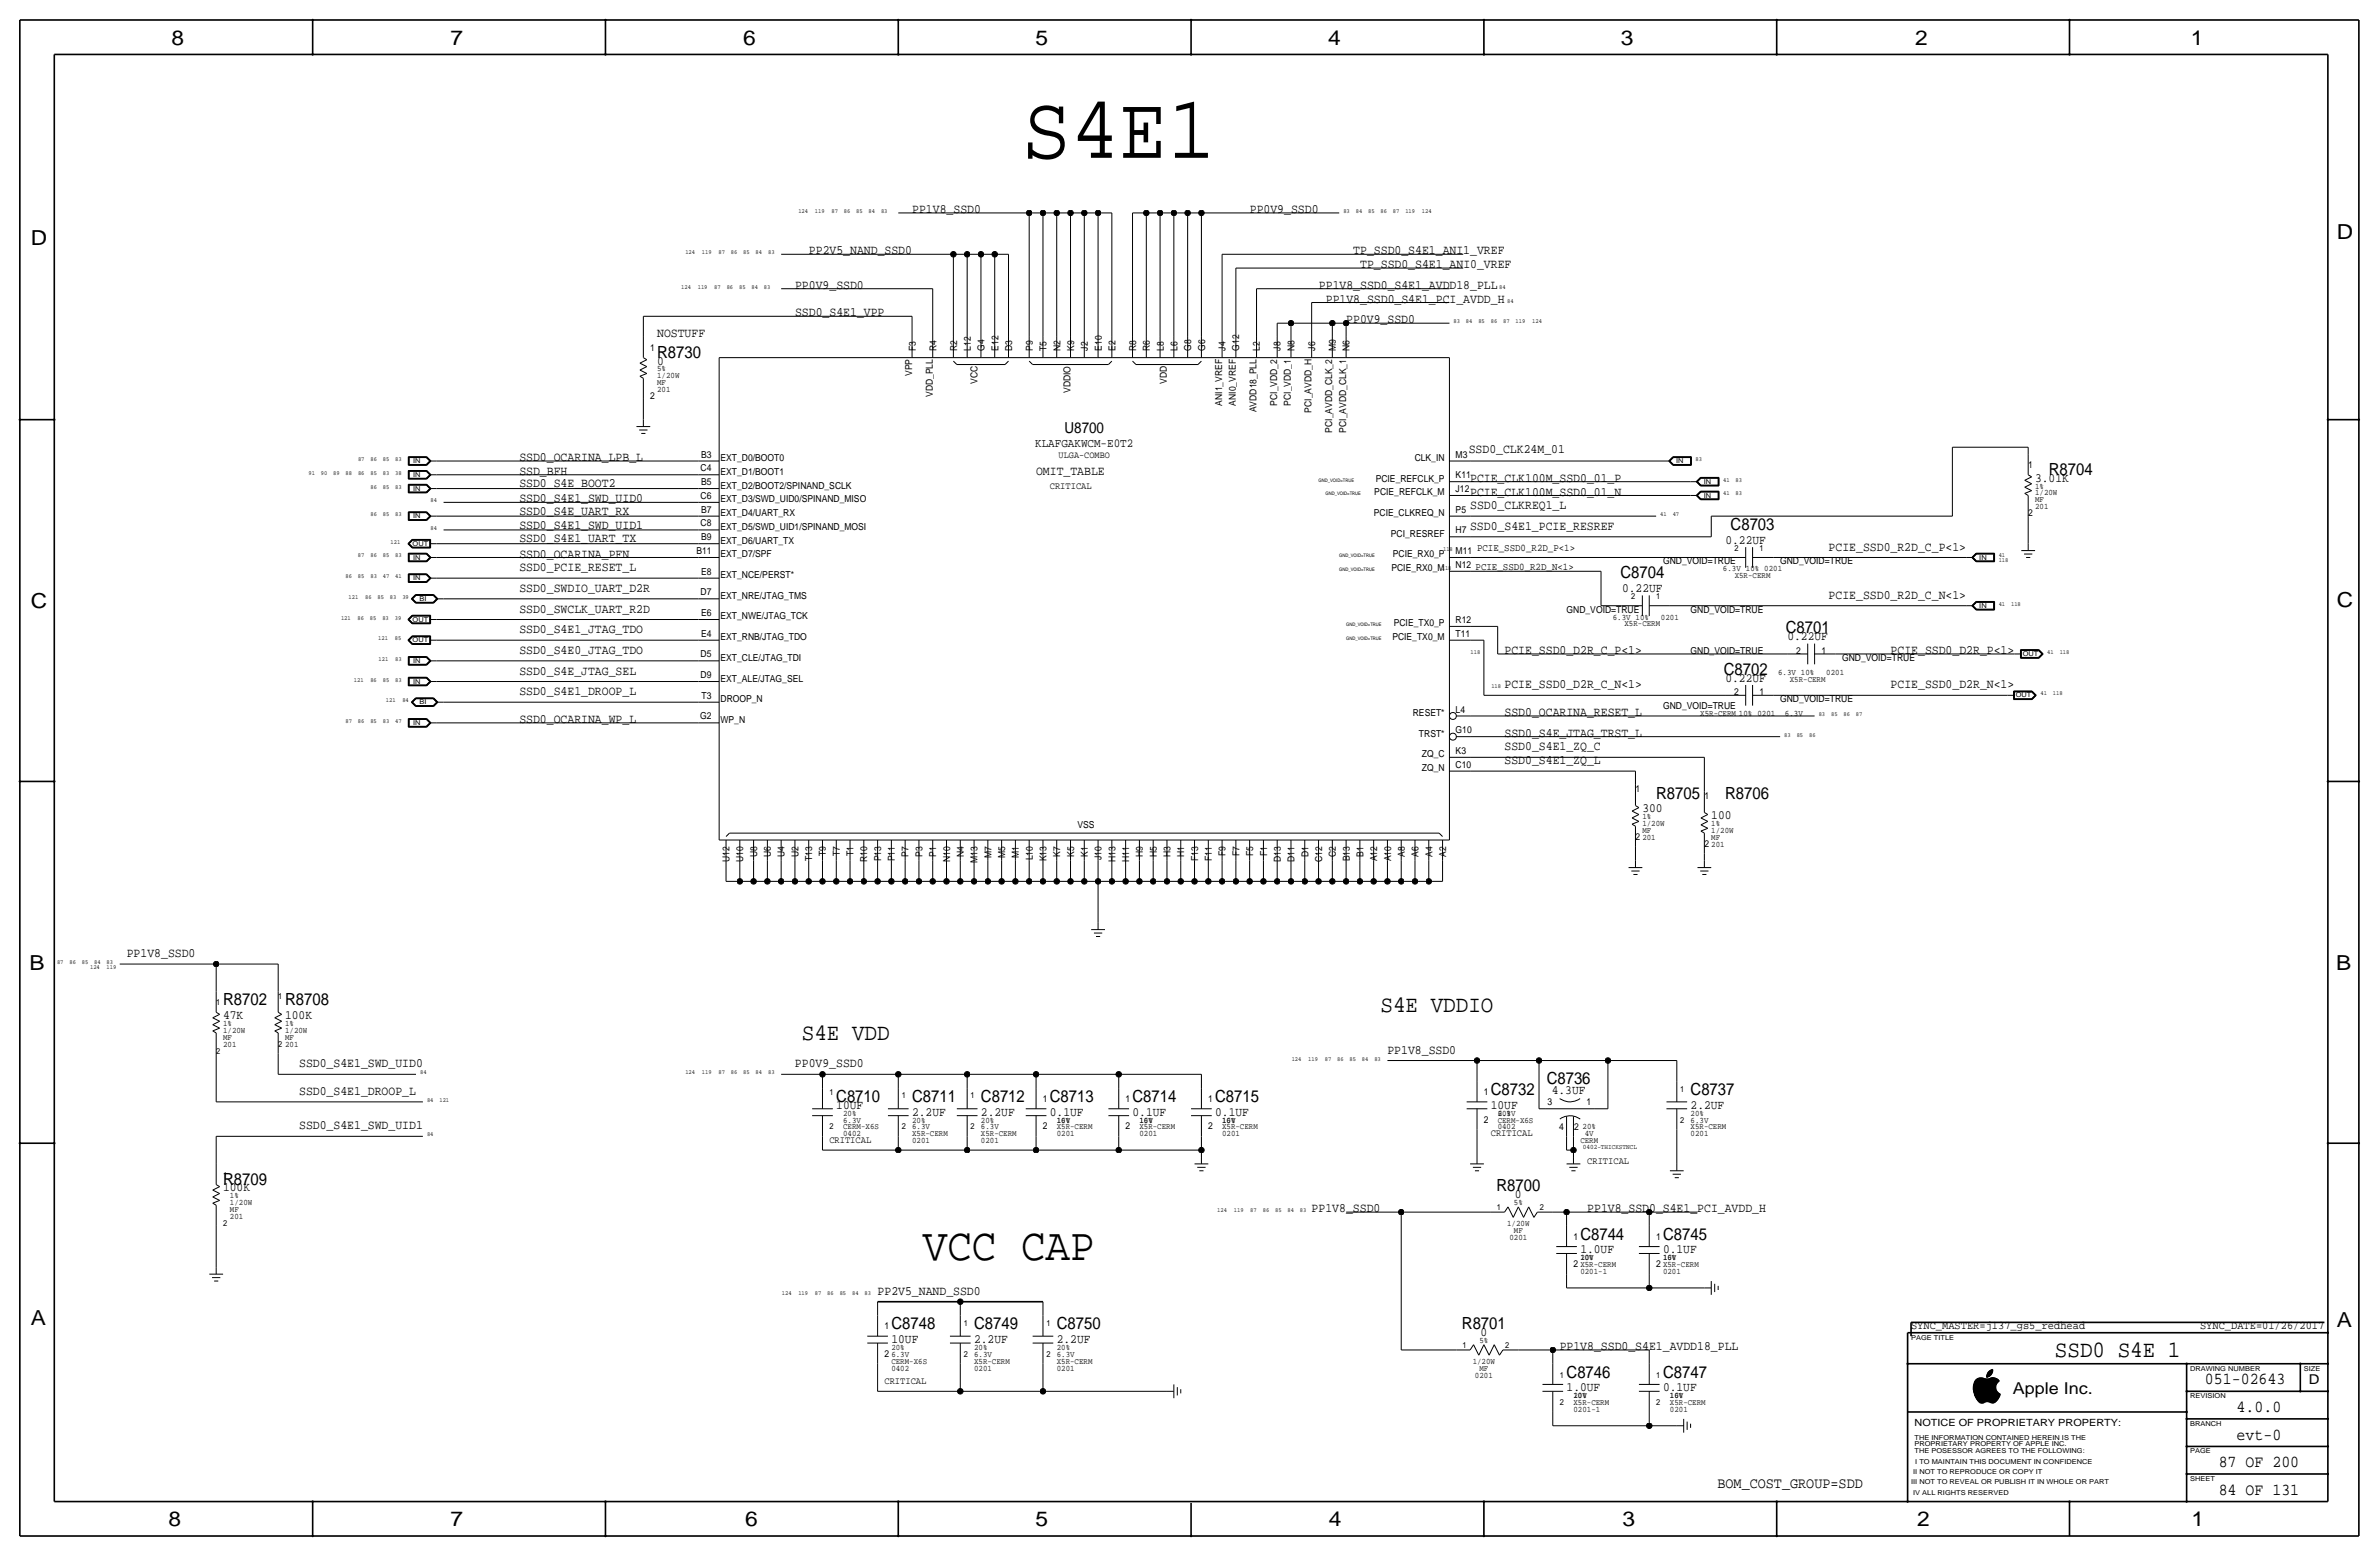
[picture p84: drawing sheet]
<svg xmlns="http://www.w3.org/2000/svg" width="877mm" height="574mm" viewBox="0 0 877 574" stroke-linecap="round" stroke-linejoin="round" font-family="sans-serif">
<defs><g id="words">
<text font-size="33.3" x="376.9" y="58.2">S4E1</text>
<text font-size="16.9" x="340.2" y="464.6">VCC CAP</text>
<g font-size="8.6">
<text x="509" y="373.1">S4E VDDIO</text>
<text x="295.6" y="383.3">S4E VDD</text>
<text x="757.6" y="500.1">SSD0 S4E 1</text>
</g>
<g font-size="7.6">
<text x="63.2" y="16.5">8</text>
<text x="166.1" y="16.5">7</text>
<text x="274" y="16.5">6</text>
<text x="381.7" y="16.5">5</text>
<text x="489.7" y="16.5">4</text>
<text x="597.6" y="16.5">3</text>
<text x="706.1" y="16.5">2</text>
<text x="807.7" y="16.5">1</text>
<text x="861.5" y="88.1">D</text>
<text x="11.4" y="90.4">D</text>
<text x="11.4" y="224.3">C</text>
<text x="861.5" y="223.8">C</text>
<text x="10.8" y="357.6">B</text>
<text x="861.3" y="357.4">B</text>
<text x="11.3" y="488.4">A</text>
<text x="861.5" y="489.2">A</text>
<text x="62.2" y="562.6">8</text>
<text x="166" y="562.6">7</text>
<text x="274.8" y="562.6">6</text>
<text x="381.7" y="562.6">5</text>
<text x="489.9" y="562.6">4</text>
<text x="598.1" y="562.6">3</text>
<text x="706.8" y="562.6">2</text>
<text x="807.9" y="562.6">1</text>
</g>
<g font-size="6.2">
<text x="242.3" y="131.8">R8730</text>
<text x="755.3" y="175">R8704</text>
<text x="638" y="195.3">C8703</text>
<text x="597.4" y="213.1">C8704</text>
<text x="658.3" y="233.4">C8701</text>
<text x="635.5" y="248.7">C8702</text>
<text x="610.6" y="294.4">R8705</text>
<text x="636" y="294.4">R8706</text>
<text x="82.2" y="370.6">R8702</text>
<text x="105.1" y="370.6">R8708</text>
<text x="570.2" y="399.5">C8736</text>
<text x="308.3" y="406.1">C8710</text>
<text x="336.2" y="406.1">C8711</text>
<text x="361.6" y="406.1">C8712</text>
<text x="387" y="406.1">C8713</text>
<text x="417.5" y="406.1">C8714</text>
<text x="448" y="406.1">C8715</text>
<text x="549.6" y="403.6">C8732</text>
<text x="623.3" y="403.6">C8737</text>
<text x="82.2" y="436.6">R8709</text>
<text x="551.7" y="439.2">R8700</text>
<text x="582.6" y="456.9">C8744</text>
<text x="613.1" y="456.9">C8745</text>
<text x="328.6" y="490">C8748</text>
<text x="359.1" y="490">C8749</text>
<text x="389.6" y="490">C8750</text>
<text x="539" y="490">R8701</text>
<text x="577.5" y="507.7">C8746</text>
<text x="613.1" y="507.7">C8747</text>
<text x="812.9" y="510.3">051-02643</text>
<text x="824.6" y="520.4">4.0.0</text>
<text x="824.6" y="530.6">evt-0</text>
<text x="818" y="540.8">87 OF 200</text>
<text x="818" y="550.9">84 OF 131</text>
</g>
<text font-size="6" x="742.1" y="513.9">Apple Inc.</text>
<g font-size="5.6">
<text x="392.4" y="159.8">U8700</text>
<text x="633.2" y="548.4">BOM_COST_GROUP=SDD</text>
</g>
<text font-size="5" x="851.2" y="510.3">D</text>
<g font-size="4.7">
<text x="336.3" y="78.5">PP1V8_SSD0</text>
<text x="460.8" y="78.5">PP0V9_SSD0</text>
<text x="298.2" y="93.7">PP2V5_NAND_SSD0</text>
<text x="498.9" y="93.7">TP_SSD0_S4E1_ANI1_VREF</text>
<text x="501.5" y="98.8">TP_SSD0_S4E1_ANI0_VREF</text>
<text x="293.1" y="106.4">PP0V9_SSD0</text>
<text x="486.2" y="106.4">PP1V8_SSD0_S4E1_AVDD18_PLL</text>
<text x="488.8" y="111.5">PP1V8_SSD0_S4E1_PCI_AVDD_H</text>
<text x="293.1" y="116.6">SSD0_S4E1_VPP</text>
<text x="496.3" y="119.1">PP0V9_SSD0</text>
<text x="242.3" y="124.2">NOSTUFF</text>
<text x="242.3" y="134.4">0</text>
<text x="541.5" y="166.9">SSD0_CLK24M_01</text>
<text x="191.5" y="169.9">SSD0_OCARINA_LPB_L</text>
<text x="191.5" y="179.6">SSD0_S4E_BOOT2</text>
<text x="191.5" y="175">SSD_BFH</text>
<text x="382" y="175">OMIT_TABLE</text>
<text x="542" y="177.6">PCIE_CLK100M_SSD0_01_P</text>
<text x="750.3" y="177.5">3.01K</text>
<text x="191.5" y="185.2">SSD0_S4E1_SWD_UID0</text>
<text x="542" y="182.6">PCIE_CLK100M_SSD0_01_N</text>
<text x="191.5" y="189.8">SSD0_S4E_UART_RX</text>
<text x="542" y="187.7">SSD0_CLKREQ1_L</text>
<text x="191.5" y="194.8">SSD0_S4E1_SWD_UID1</text>
<text x="542" y="195.3">SSD0_S4E1_PCIE_RESREF</text>
<text x="191.5" y="199.9">SSD0_S4E1_UART_TX</text>
<text x="636.1" y="200.4">0.22UF</text>
<text x="674.2" y="202.9">PCIE_SSD0_R2D_C_P&lt;1&gt;</text>
<text x="191.5" y="205.5">SSD0_OCARINA_PFN</text>
<text x="191.5" y="210.6">SSD0_PCIE_RESET_L</text>
<text x="191.5" y="218.2">SSD0_SWDIO_UART_D2R</text>
<text x="598" y="218.2">0.22UF</text>
<text x="674.2" y="220.7">PCIE_SSD0_R2D_C_N&lt;1&gt;</text>
<text x="191.5" y="225.8">SSD0_SWCLK_UART_R2D</text>
<text x="191.5" y="233.4">SSD0_S4E1_JTAG_TDO</text>
<text x="659" y="236">0.22UF</text>
<text x="191.5" y="241.1">SSD0_S4E0_JTAG_TDO</text>
<text x="554.7" y="241.1">PCIE_SSD0_D2R_C_P&lt;1&gt;</text>
<text x="697" y="241">PCIE_SSD0_D2R_P&lt;1&gt;</text>
<text x="191.5" y="248.7">SSD0_S4E_JTAG_SEL</text>
<text x="636.1" y="251.2">0.22UF</text>
<text x="191.5" y="256.3">SSD0_S4E1_DROOP_L</text>
<text x="554.7" y="253.8">PCIE_SSD0_D2R_C_N&lt;1&gt;</text>
<text x="697" y="253.7">PCIE_SSD0_D2R_N&lt;1&gt;</text>
<text x="554.7" y="263.9">SSD0_OCARINA_RESET_L</text>
<text x="191.5" y="266.5">SSD0_OCARINA_WP_L</text>
<text x="554.7" y="271.5">SSD0_S4E_JTAG_TRST_L</text>
<text x="554.7" y="281.7">SSD0_S4E1_ZQ_L</text>
<text x="554.7" y="276.6">SSD0_S4E1_ZQ_C</text>
<text x="605.5" y="299.5">300</text>
<text x="630.9" y="302">100</text>
<text x="46.7" y="352.8">PP1V8_SSD0</text>
<text x="82.2" y="375.7">47K</text>
<text x="105.1" y="375.7">100K</text>
<text x="511.5" y="388.4">PP1V8_SSD0</text>
<text x="110.3" y="393.4">SSD0_S4E1_SWD_UID0</text>
<text x="293.1" y="393.5">PP0V9_SSD0</text>
<text x="110.3" y="403.6">SSD0_S4E1_DROOP_L</text>
<text x="572.1" y="403.4">4.3UF</text>
<text x="308.3" y="408.7">10UF</text>
<text x="336.2" y="411.2">2.2UF</text>
<text x="361.6" y="411.2">2.2UF</text>
<text x="387" y="411.2">0.1UF</text>
<text x="417.5" y="411.2">0.1UF</text>
<text x="448" y="411.2">0.1UF</text>
<text x="549.6" y="408.7">10UF</text>
<text x="623.3" y="408.7">2.2UF</text>
<text x="110.3" y="416.3">SSD0_S4E1_SWD_UID1</text>
<text x="82.2" y="439.2">100K</text>
<text x="558.5" y="441.7">0</text>
<text x="483.6" y="446.8">PP1V8_SSD0</text>
<text x="585.2" y="446.8">PP1V8_SSD0_S4E1_PCI_AVDD_H</text>
<text x="582.6" y="462">1.0UF</text>
<text x="613.1" y="462">0.1UF</text>
<text x="323.5" y="477.3">PP2V5_NAND_SSD0</text>
<text x="328.6" y="495">10UF</text>
<text x="359.1" y="495">2.2UF</text>
<text x="389.6" y="495">2.2UF</text>
<text x="545.8" y="492.5">0</text>
<text x="575" y="497.6">PP1V8_SSD0_S4E1_AVDD18_PLL</text>
<text x="577.5" y="512.8">1.0UF</text>
<text x="613.1" y="512.8">0.1UF</text>
</g>
<text font-size="4.5" x="381.6" y="164.8">KLAFGAKWCM-E0T2</text>
<g font-size="4.3">
<text x="704.5" y="490">SYNC_MASTER=j137_gs5_redhead</text>
<text x="811.1" y="490">SYNC_DATE=01/26/2017</text>
</g>
<text font-size="3.8" x="544.5" y="202.9">PCIE_SSD0_R2D_P&lt;1&gt;</text>
<text font-size="3.7" x="705.8" y="525.5">NOTICE OF PROPRIETARY PROPERTY:</text>
<g font-size="3.6">
<text x="387" y="180.1">CRITICAL</text>
<text x="549.6" y="418.8">CRITICAL</text>
<text x="305.8" y="421.4">CRITICAL</text>
<text x="585.2" y="429">CRITICAL</text>
<text x="326.1" y="510.3">CRITICAL</text>
</g>
<g font-size="3.5">
<text x="239.7" y="129.3">1</text>
<text x="337.6" y="129.3" transform="rotate(-90 337.6 129.3)">F3</text>
<text x="345.2" y="129.3" transform="rotate(-90 345.2 129.3)">R4</text>
<text x="352.8" y="129.3" transform="rotate(-90 352.8 129.3)">R2</text>
<text x="357.9" y="129.3" transform="rotate(-90 357.9 129.3)">L12</text>
<text x="363" y="129.3" transform="rotate(-90 363 129.3)">G4</text>
<text x="368.1" y="129.3" transform="rotate(-90 368.1 129.3)">E12</text>
<text x="373.2" y="129.3" transform="rotate(-90 373.2 129.3)">D3</text>
<text x="380.8" y="129.3" transform="rotate(-90 380.8 129.3)">P9</text>
<text x="385.8" y="129.3" transform="rotate(-90 385.8 129.3)">T5</text>
<text x="390.9" y="129.3" transform="rotate(-90 390.9 129.3)">N2</text>
<text x="396" y="129.3" transform="rotate(-90 396 129.3)">K9</text>
<text x="401.1" y="129.3" transform="rotate(-90 401.1 129.3)">J2</text>
<text x="406.2" y="129.3" transform="rotate(-90 406.2 129.3)">E10</text>
<text x="411.3" y="129.3" transform="rotate(-90 411.3 129.3)">E2</text>
<text x="418.9" y="129.3" transform="rotate(-90 418.9 129.3)">R8</text>
<text x="424" y="129.3" transform="rotate(-90 424 129.3)">R6</text>
<text x="429" y="129.3" transform="rotate(-90 429 129.3)">L8</text>
<text x="434.1" y="129.3" transform="rotate(-90 434.1 129.3)">L6</text>
<text x="439.2" y="129.3" transform="rotate(-90 439.2 129.3)">G8</text>
<text x="444.3" y="129.3" transform="rotate(-90 444.3 129.3)">G6</text>
<text x="451.8" y="129.3" transform="rotate(-90 451.8 129.3)">J4</text>
<text x="456.9" y="129.3" transform="rotate(-90 456.9 129.3)">G12</text>
<text x="464.5" y="129.3" transform="rotate(-90 464.5 129.3)">L2</text>
<text x="472.1" y="129.3" transform="rotate(-90 472.1 129.3)">J8</text>
<text x="477.2" y="129.3" transform="rotate(-90 477.2 129.3)">N8</text>
<text x="484.8" y="129.3" transform="rotate(-90 484.8 129.3)">J6</text>
<text x="492.5" y="129.3" transform="rotate(-90 492.5 129.3)">M9</text>
<text x="497.5" y="129.3" transform="rotate(-90 497.5 129.3)">N6</text>
<text x="336.2" y="138.6" transform="rotate(-90 336.2 138.6)">VPP</text>
<text x="360.4" y="141.5" transform="rotate(-90 360.4 141.5)">VCC</text>
<text x="430.2" y="141.5" transform="rotate(-90 430.2 141.5)">VDD</text>
<text x="239.7" y="147.1">2</text>
<text x="343.9" y="146.3" transform="rotate(-90 343.9 146.3)">VDD_PLL</text>
<text x="394.7" y="144.9" transform="rotate(-90 394.7 144.9)">VDDIO</text>
<text x="450.5" y="149.5" transform="rotate(-90 450.5 149.5)">ANI1_VREF</text>
<text x="455.6" y="149.5" transform="rotate(-90 455.6 149.5)">ANI0_VREF</text>
<text x="470.9" y="149.5" transform="rotate(-90 470.9 149.5)">PCI_VDD_2</text>
<text x="475.9" y="149.5" transform="rotate(-90 475.9 149.5)">PCI_VDD_1</text>
<text x="463.2" y="152" transform="rotate(-90 463.2 152)">AVDD18_PLL</text>
<text x="483.6" y="152.1" transform="rotate(-90 483.6 152.1)">PCI_AVDD_H</text>
<text x="491.2" y="159.5" transform="rotate(-90 491.2 159.5)">PCI_AVDD_CLK_2</text>
<text x="496.3" y="159.5" transform="rotate(-90 496.3 159.5)">PCI_AVDD_CLK_1</text>
<text x="258.3" y="173.7">C4</text>
<text x="258.5" y="168.7">B3</text>
<text x="265.6" y="169.9">EXT_D0/BOOT0</text>
<text x="390.3" y="168.7">ULGA-COMBO</text>
<text x="521.6" y="169.9">CLK_IN</text>
<text x="536.7" y="168.6">M3</text>
<text x="747.7" y="172.5">1</text>
<text x="258.5" y="178.8">B5</text>
<text x="265.6" y="175">EXT_D1/BOOT1</text>
<text x="507.2" y="177.5">PCIE_REFCLK_P</text>
<text x="536.7" y="176.3">K11</text>
<text x="258.3" y="183.9">C6</text>
<text x="265.6" y="185.2">EXT_D3/SWD_UID0/SPINAND_MISO</text>
<text x="265.6" y="180.1">EXT_D2/BOOT2/SPINAND_SCLK</text>
<text x="506.7" y="182.6">PCIE_REFCLK_M</text>
<text x="536.7" y="181.4">J12</text>
<text x="258.5" y="189">B7</text>
<text x="265.6" y="190.2">EXT_D4/UART_RX</text>
<text x="506.5" y="190.2">PCIE_CLKREQ_N</text>
<text x="536.7" y="189">P5</text>
<text x="747.7" y="190.2">2</text>
<text x="258.3" y="194.1">C8</text>
<text x="265.6" y="195.3">EXT_D5/SWD_UID1/SPINAND_MOSI</text>
<text x="512.8" y="197.9">PCI_RESREF</text>
<text x="536.7" y="196.6">H7</text>
<text x="258.5" y="199.1">B9</text>
<text x="265.6" y="200.4">EXT_D6/UART_TX</text>
<text x="256.7" y="204.2">B11</text>
<text x="265.6" y="205.5">EXT_D7/SPF</text>
<text x="513.5" y="205.5">PCIE_RX0_P</text>
<text x="536.7" y="204.2">M11</text>
<text x="536.7" y="209.3">N12 PCIE_SSD0_R2D_N&lt;1&gt;</text>
<text x="613.1" y="208">GND_VOID=TRUE</text>
<text x="656.3" y="208">GND_VOID=TRUE</text>
<text x="258.5" y="211.8">E8</text>
<text x="265.6" y="213.1">EXT_NCE/PERST*</text>
<text x="513" y="210.6">PCIE_RX0_M</text>
<text x="258.3" y="219.5">D7</text>
<text x="265.6" y="220.7">EXT_NRE/JTAG_TMS</text>
<text x="258.5" y="227.1">E6</text>
<text x="577.5" y="225.8">GND_VOID=TRUE</text>
<text x="623.3" y="225.8">GND_VOID=TRUE</text>
<text x="265.6" y="228.3">EXT_NWE/JTAG_TCK</text>
<text x="513.8" y="230.9">PCIE_TX0_P</text>
<text x="536.7" y="229.6">R12</text>
<text x="258.5" y="234.7">E4</text>
<text x="265.6" y="236">EXT_RNB/JTAG_TDO</text>
<text x="513.3" y="236">PCIE_TX0_M</text>
<text x="536.7" y="234.7">T11</text>
<text x="258.3" y="242.3">D5</text>
<text x="265.6" y="243.6">EXT_CLE/JTAG_TDI</text>
<text x="623.3" y="241">GND_VOID=TRUE</text>
<text x="662.2" y="241">2</text>
<text x="671.5" y="241">1</text>
<text x="679.1" y="243.6">GND_VOID=TRUE</text>
<text x="258.3" y="249.9">D9</text>
<text x="265.6" y="251.2">EXT_ALE/JTAG_SEL</text>
<text x="258.7" y="257.5">T3</text>
<text x="639.3" y="256.3">2</text>
<text x="648.7" y="256.3">1</text>
<text x="265.6" y="258.8">DROOP_N</text>
<text x="520.9" y="263.9">RESET*</text>
<text x="536.7" y="262.6">L4</text>
<text x="613.1" y="261.4">GND_VOID=TRUE</text>
<text x="656.3" y="258.8">GND_VOID=TRUE</text>
<text x="258.1" y="265.2">G2</text>
<text x="265.6" y="266.4">WP_N</text>
<text x="523.1" y="271.5">TRST*</text>
<text x="536.7" y="270.3">G10</text>
<text x="524.2" y="279.1">ZQ_C</text>
<text x="536.7" y="277.9">K3</text>
<text x="524.2" y="284.2">ZQ_N</text>
<text x="536.7" y="283">C10</text>
<text x="602.9" y="291.8">1</text>
<text x="628.3" y="294.4">1</text>
<text x="397.2" y="305.3">VSS</text>
<text x="602.9" y="309.6">2</text>
<text x="268.9" y="317.7" transform="rotate(-90 268.9 317.7)">U12</text>
<text x="274" y="317.7" transform="rotate(-90 274 317.7)">U10</text>
<text x="279.1" y="315.9" transform="rotate(-90 279.1 315.9)">U8</text>
<text x="284.2" y="315.9" transform="rotate(-90 284.2 315.9)">U6</text>
<text x="289.3" y="315.9" transform="rotate(-90 289.3 315.9)">U4</text>
<text x="294.3" y="315.9" transform="rotate(-90 294.3 315.9)">U2</text>
<text x="299.4" y="317.3" transform="rotate(-90 299.4 317.3)">T13</text>
<text x="304.5" y="315.6" transform="rotate(-90 304.5 315.6)">T9</text>
<text x="309.6" y="315.6" transform="rotate(-90 309.6 315.6)">T7</text>
<text x="314.7" y="315.6" transform="rotate(-90 314.7 315.6)">T1</text>
<text x="319.7" y="317.7" transform="rotate(-90 319.7 317.7)">R10</text>
<text x="324.8" y="317.5" transform="rotate(-90 324.8 317.5)">P13</text>
<text x="329.9" y="317.5" transform="rotate(-90 329.9 317.5)">P11</text>
<text x="335" y="315.8" transform="rotate(-90 335 315.8)">P7</text>
<text x="340.1" y="315.8" transform="rotate(-90 340.1 315.8)">P3</text>
<text x="345.2" y="315.8" transform="rotate(-90 345.2 315.8)">P1</text>
<text x="350.2" y="317.7" transform="rotate(-90 350.2 317.7)">N10</text>
<text x="355.3" y="315.9" transform="rotate(-90 355.3 315.9)">N4</text>
<text x="365.5" y="316.3" transform="rotate(-90 365.5 316.3)">M7</text>
<text x="370.6" y="316.3" transform="rotate(-90 370.6 316.3)">M5</text>
<text x="375.6" y="316.3" transform="rotate(-90 375.6 316.3)">M1</text>
<text x="380.7" y="317.2" transform="rotate(-90 380.7 317.2)">L10</text>
<text x="385.8" y="317.5" transform="rotate(-90 385.8 317.5)">K13</text>
<text x="390.9" y="315.8" transform="rotate(-90 390.9 315.8)">K7</text>
<text x="396" y="315.8" transform="rotate(-90 396 315.8)">K5</text>
<text x="401.1" y="315.8" transform="rotate(-90 401.1 315.8)">K1</text>
<text x="406.1" y="317" transform="rotate(-90 406.1 317)">J10</text>
<text x="411.2" y="317.7" transform="rotate(-90 411.2 317.7)">H13</text>
<text x="416.3" y="317.7" transform="rotate(-90 416.3 317.7)">H11</text>
<text x="421.4" y="315.9" transform="rotate(-90 421.4 315.9)">H9</text>
<text x="426.5" y="315.9" transform="rotate(-90 426.5 315.9)">H5</text>
<text x="431.5" y="315.9" transform="rotate(-90 431.5 315.9)">H3</text>
<text x="436.6" y="315.9" transform="rotate(-90 436.6 315.9)">H1</text>
<text x="441.7" y="317.3" transform="rotate(-90 441.7 317.3)">F13</text>
<text x="446.8" y="317.3" transform="rotate(-90 446.8 317.3)">F11</text>
<text x="451.9" y="315.6" transform="rotate(-90 451.9 315.6)">F9</text>
<text x="456.9" y="315.6" transform="rotate(-90 456.9 315.6)">F7</text>
<text x="462" y="315.6" transform="rotate(-90 462 315.6)">F5</text>
<text x="467.1" y="315.6" transform="rotate(-90 467.1 315.6)">F1</text>
<text x="472.2" y="317.7" transform="rotate(-90 472.2 317.7)">D13</text>
<text x="477.3" y="317.7" transform="rotate(-90 477.3 317.7)">D11</text>
<text x="482.4" y="315.9" transform="rotate(-90 482.4 315.9)">D1</text>
<text x="487.4" y="317.7" transform="rotate(-90 487.4 317.7)">C12</text>
<text x="492.5" y="315.9" transform="rotate(-90 492.5 315.9)">C2</text>
<text x="497.6" y="317.5" transform="rotate(-90 497.6 317.5)">B13</text>
<text x="502.7" y="315.8" transform="rotate(-90 502.7 315.8)">B1</text>
<text x="507.8" y="317.5" transform="rotate(-90 507.8 317.5)">A12</text>
<text x="512.8" y="317.5" transform="rotate(-90 512.8 317.5)">A10</text>
<text x="517.9" y="315.8" transform="rotate(-90 517.9 315.8)">A8</text>
<text x="523" y="315.8" transform="rotate(-90 523 315.8)">A6</text>
<text x="528.1" y="315.8" transform="rotate(-90 528.1 315.8)">A4</text>
<text x="533.2" y="315.8" transform="rotate(-90 533.2 315.8)">A2</text>
<text x="628.3" y="312.2">2</text>
<text x="360.4" y="318" transform="rotate(-90 360.4 318)">M13</text>
<text x="384.5" y="406.1">1</text>
<text x="415" y="406.1">1</text>
<text x="445.5" y="406.1">1</text>
<text x="547.1" y="403.6">1</text>
<text x="570.5" y="407.4">3</text>
<text x="584.9" y="407.4">1</text>
<text x="547.1" y="413.8">2</text>
<text x="384.5" y="416.3">2</text>
<text x="415" y="416.3">2</text>
<text x="445.5" y="416.3">2</text>
<text x="574.8" y="416.6">4</text>
<text x="580.3" y="416.6">2</text>
<text x="580.1" y="456.9">1</text>
<text x="610.6" y="456.9">1</text>
<text x="580.1" y="467.1">2</text>
<text x="610.6" y="467.1">2</text>
<text x="326.1" y="490">1</text>
<text x="326.1" y="500.1">2</text>
</g>
<g font-size="3.1">
<text x="242.3" y="136.9">5%</text>
<text x="242.3" y="142">MF</text>
<text x="242.3" y="139.4">1/20W</text>
<text x="242.3" y="144.5">201</text>
<text x="750.3" y="182.6">1/20W</text>
<text x="750.3" y="185.2">MF</text>
<text x="750.3" y="180.1">1%</text>
<text x="750.3" y="187.7">201</text>
<text x="639.5" y="202.9">2</text>
<text x="648.7" y="202.9">1</text>
<text x="635.2" y="210.6">6.3V 10% 0201</text>
<text x="639.5" y="213.1">X5R-CERM</text>
<text x="601.4" y="220.7">2</text>
<text x="610.6" y="220.7">1</text>
<text x="594.6" y="228.3">6.3V 10%</text>
<text x="598.9" y="230.9">X5R-CERM</text>
<text x="612.3" y="228.3">0201</text>
<text x="655.5" y="248.7">6.3V 10%</text>
<text x="659.8" y="251.2">X5R-CERM</text>
<text x="673.3" y="248.7">0201</text>
<text x="626.8" y="263.9">X5R-CERM 10% 0201</text>
<text x="658.1" y="263.9">6.3V</text>
<text x="605.5" y="304.5">1/20W</text>
<text x="605.5" y="302">1%</text>
<text x="630.9" y="304.5">1%</text>
<text x="605.5" y="309.6">201</text>
<text x="605.5" y="307.1">MF</text>
<text x="630.9" y="307.1">1/20W</text>
<text x="630.9" y="309.6">MF</text>
<text x="630.9" y="312.2">201</text>
<text x="79.7" y="370.6">1</text>
<text x="102.6" y="368">1</text>
<text x="82.2" y="380.7">1/20W</text>
<text x="82.2" y="383.3">MF</text>
<text x="82.2" y="378.2">1%</text>
<text x="105.1" y="380.7">1/20W</text>
<text x="105.1" y="383.3">MF</text>
<text x="105.1" y="378.2">1%</text>
<text x="79.7" y="388.4">2</text>
<text x="82.2" y="385.8">201</text>
<text x="102.6" y="385.8">2</text>
<text x="105.1" y="385.8">201</text>
<text x="305.8" y="403.6">1</text>
<text x="332.4" y="404.9">1</text>
<text x="357.8" y="404.9">1</text>
<text x="619.5" y="402.3">1</text>
<text x="310.8" y="411.2">20%</text>
<text x="310.8" y="413.8">6.3V</text>
<text x="336.2" y="413.8">20%</text>
<text x="361.6" y="413.8">20%</text>
<text x="389.6" y="413.8">10%</text>
<text x="389.6" y="413.8">16V</text>
<text x="420.1" y="413.8">10%</text>
<text x="421.7" y="413.8">6V</text>
<text x="450.5" y="413.8">10%</text>
<text x="452.2" y="413.8">6V</text>
<text x="552.1" y="413.8">CERM-X6S</text>
<text x="552.1" y="411.2">20%</text>
<text x="552.1" y="411.2">6.3V</text>
<text x="619.5" y="413.8">2</text>
<text x="623.3" y="413.8">6.3V</text>
<text x="623.3" y="411.2">20%</text>
<text x="305.8" y="416.3">2</text>
<text x="310.8" y="418.8">0402</text>
<text x="310.8" y="416.3">CERM-X6S</text>
<text x="332.4" y="416.3">2</text>
<text x="336.2" y="416.3">6.3V</text>
<text x="336.2" y="418.8">X5R-CERM</text>
<text x="357.8" y="416.3">2</text>
<text x="361.6" y="416.3">6.3V</text>
<text x="361.6" y="418.8">X5R-CERM</text>
<text x="389.6" y="416.3">X5R-CERM</text>
<text x="389.6" y="418.8">0201</text>
<text x="420.1" y="418.8">0201</text>
<text x="420.1" y="416.3">X5R-CERM</text>
<text x="450.5" y="416.3">X5R-CERM</text>
<text x="450.5" y="418.8">0201</text>
<text x="552.1" y="416.3">0402</text>
<text x="583.5" y="416.1">20%</text>
<text x="584.3" y="418.6">4V</text>
<text x="623.3" y="416.3">X5R-CERM</text>
<text x="623.3" y="418.8">0201</text>
<text x="336.2" y="421.4">0201</text>
<text x="361.6" y="421.4">0201</text>
<text x="582.6" y="421.1">CERM</text>
<text x="82.2" y="434.1">1</text>
<text x="84.8" y="441.7">1%</text>
<text x="84.8" y="449.3">201</text>
<text x="84.8" y="444.2">1/20W</text>
<text x="84.8" y="446.8">MF</text>
<text x="551.9" y="446">1</text>
<text x="558.1" y="444.2">5%</text>
<text x="567.6" y="446">2</text>
<text x="82.2" y="451.9">2</text>
<text x="555.6" y="451.9">1/20W</text>
<text x="558.1" y="454.4">MF</text>
<text x="556.5" y="456.9">0201</text>
<text x="582.6" y="467.1">X5R-CERM</text>
<text x="582.6" y="464.6">10V</text>
<text x="582.6" y="464.6">2 %</text>
<text x="613.1" y="464.6">16V</text>
<text x="613.1" y="467.1">X5R-CERM</text>
<text x="614.8" y="464.6">0%</text>
<text x="582.6" y="469.6">0201-1</text>
<text x="613.1" y="469.6">0201</text>
<text x="355.3" y="488.7">1</text>
<text x="385.8" y="488.7">1</text>
<text x="328.6" y="497.6">20%</text>
<text x="359.1" y="497.6">20%</text>
<text x="389.6" y="497.6">20%</text>
<text x="539.2" y="496.8">1</text>
<text x="545.4" y="495">5%</text>
<text x="554.9" y="496.8">2</text>
<text x="328.6" y="502.7">CERM-X6S</text>
<text x="328.6" y="500.1">6.3V</text>
<text x="355.3" y="500.1">2</text>
<text x="359.1" y="502.7">X5R-CERM</text>
<text x="359.1" y="500.1">6.3V</text>
<text x="385.8" y="500.1">2</text>
<text x="389.6" y="500.1">6.3V</text>
<text x="389.6" y="502.7">X5R-CERM</text>
<text x="542.9" y="502.7">1/20W</text>
<text x="328.6" y="505.2">0402</text>
<text x="359.1" y="505.2">0201</text>
<text x="389.6" y="505.2">0201</text>
<text x="543.8" y="507.7">0201</text>
<text x="545.4" y="505.2">MF</text>
<text x="575" y="507.7">1</text>
<text x="610.6" y="507.7">1</text>
<text x="580.1" y="515.4">10V</text>
<text x="580.1" y="515.4">2 %</text>
<text x="615.6" y="515.4">10%</text>
<text x="617.3" y="515.4">6V</text>
<text x="575" y="517.9">2</text>
<text x="580.1" y="520.4">0201-1</text>
<text x="580.1" y="517.9">X5R-CERM</text>
<text x="610.6" y="517.9">2</text>
<text x="615.6" y="517.9">X5R-CERM</text>
<text x="615.6" y="520.4">0201</text>
</g>
<g font-size="2.5">
<text x="152.3" y="170.7">IN</text>
<text x="617.9" y="170.7">IN</text>
<text x="152.3" y="175.8">IN</text>
<text x="628.1" y="178.3">IN</text>
<text x="152.3" y="180.8">IN</text>
<text x="628.1" y="183.4">IN</text>
<text x="152.3" y="191">IN</text>
<text x="152.1" y="201.2">OUT</text>
<text x="152.3" y="206.2">IN</text>
<text x="729.7" y="206.2">IN</text>
<text x="152.3" y="213.9">IN</text>
<text x="154.6" y="221.5">BI</text>
<text x="729.7" y="224">IN</text>
<text x="152.1" y="229.1">OUT</text>
<text x="152.1" y="236.7">OUT</text>
<text x="152.3" y="244.3">IN</text>
<text x="745.7" y="241.8">OUT</text>
<text x="152.3" y="252">IN</text>
<text x="743.2" y="257">OUT</text>
<text x="154.6" y="259.6">BI</text>
<text x="152.3" y="267.2">IN</text>
<text x="583.6" y="423.7">0402-THICKSTNCL</text>
<text x="704.5" y="493.8">PAGE TITLE</text>
<text x="807.4" y="505.2">DRAWING NUMBER</text>
<text x="849.3" y="505.2">SIZE</text>
<text x="807.4" y="515.4">REVISION</text>
<text x="807.4" y="525.5">BRANCH</text>
<text x="705.8" y="533.1">PROPRIETARY PROPERTY OF APPLE INC.</text>
<text x="705.8" y="530.6">THE INFORMATION CONTAINED HEREIN IS THE</text>
<text x="705.8" y="535.7">THE POSESSOR AGREES TO THE FOLLOWING:</text>
<text x="706.1" y="539.5">I TO MAINTAIN THIS DOCUMENT IN CONFIDENCE</text>
<text x="807.4" y="535.7">PAGE</text>
<text x="705.3" y="543.3">II NOT TO REPRODUCE OR COPY IT</text>
<text x="807.4" y="545.8">SHEET</text>
<text x="704.5" y="547.1">III NOT TO REVEAL OR PUBLISH IT IN WHOLE OR PART</text>
<text x="705.3" y="550.9">IV ALL RIGHTS RESERVED</text>
</g>
<g font-size="2.3">
<text x="294.3" y="78.5">124</text>
<text x="300.4" y="78.5">119</text>
<text x="306.5" y="78.5">87</text>
<text x="311.1" y="78.5">86</text>
<text x="315.7" y="78.5">85</text>
<text x="320.2" y="78.5">84</text>
<text x="324.8" y="78.5">83</text>
<text x="495.2" y="78.5">83</text>
<text x="499.8" y="78.5">84</text>
<text x="504.4" y="78.5">85</text>
<text x="509" y="78.5">86</text>
<text x="513.5" y="78.5">87</text>
<text x="518.1" y="78.5">119</text>
<text x="524.2" y="78.5">124</text>
<text x="252.7" y="93.7">124</text>
<text x="258.8" y="93.7">119</text>
<text x="264.9" y="93.7">87</text>
<text x="269.4" y="93.7">86</text>
<text x="274" y="93.7">85</text>
<text x="278.6" y="93.7">84</text>
<text x="283.2" y="93.7">83</text>
<text x="251.2" y="106.4">124</text>
<text x="257.3" y="106.4">119</text>
<text x="263.3" y="106.4">87</text>
<text x="267.9" y="106.4">86</text>
<text x="272.5" y="106.4">85</text>
<text x="277.1" y="106.4">84</text>
<text x="281.6" y="106.4">83</text>
<text x="552.7" y="106.4">84</text>
<text x="555.7" y="111.5">84</text>
<text x="535.9" y="119.1">83</text>
<text x="540.5" y="119.1">84</text>
<text x="545" y="119.1">85</text>
<text x="549.6" y="119.1">86</text>
<text x="554.2" y="119.1">87</text>
<text x="558.7" y="119.1">119</text>
<text x="564.8" y="119.1">124</text>
<text x="132" y="169.9">87</text>
<text x="136.6" y="169.9">86</text>
<text x="141.1" y="169.9">85</text>
<text x="145.7" y="169.9">83</text>
<text x="625.1" y="169.9">83</text>
<text x="113.7" y="175">91</text>
<text x="118.3" y="175">90</text>
<text x="122.8" y="175">89</text>
<text x="127.4" y="175">88</text>
<text x="132" y="175">86</text>
<text x="136.6" y="175">85</text>
<text x="141.1" y="175">83</text>
<text x="145.7" y="175">38</text>
<text x="635.3" y="177.5">41</text>
<text x="639.8" y="177.5">83</text>
<text x="136.6" y="180.1">86</text>
<text x="141.1" y="180.1">85</text>
<text x="145.7" y="180.1">83</text>
<text x="158.7" y="185.2">84</text>
<text x="635.3" y="182.6">41</text>
<text x="639.8" y="182.6">83</text>
<text x="136.6" y="190.2">86</text>
<text x="141.1" y="190.2">85</text>
<text x="145.7" y="190.2">83</text>
<text x="612.1" y="190.2">41</text>
<text x="616.7" y="190.2">47</text>
<text x="158.7" y="195.3">84</text>
<text x="144" y="200.4">121</text>
<text x="532" y="202.9">118</text>
<text x="132" y="205.5">87</text>
<text x="136.6" y="205.5">86</text>
<text x="141.1" y="205.5">85</text>
<text x="145.7" y="205.5">83</text>
<text x="736.9" y="207.3">118</text>
<text x="736.9" y="205.5">41</text>
<text x="127.4" y="213.1">86</text>
<text x="132" y="213.1">85</text>
<text x="136.6" y="213.1">83</text>
<text x="141.1" y="213.1">47</text>
<text x="145.7" y="213.1">41</text>
<text x="531.5" y="210.1">118</text>
<text x="128.5" y="220.7">121</text>
<text x="134.6" y="220.7">86</text>
<text x="139.2" y="220.7">85</text>
<text x="143.8" y="220.7">83</text>
<text x="148.3" y="220.7">39</text>
<text x="736.9" y="223.3">41</text>
<text x="741.4" y="223.3">118</text>
<text x="125.7" y="228.3">121</text>
<text x="131.8" y="228.3">86</text>
<text x="136.4" y="228.3">85</text>
<text x="141" y="228.3">83</text>
<text x="145.5" y="228.3">39</text>
<text x="139.4" y="236">121</text>
<text x="145.5" y="236">85</text>
<text x="139.6" y="243.6">121</text>
<text x="145.7" y="243.6">83</text>
<text x="542.2" y="241">118</text>
<text x="754.8" y="241">41</text>
<text x="759.4" y="241">118</text>
<text x="130.5" y="251.2">121</text>
<text x="136.5" y="251.2">86</text>
<text x="141.1" y="251.2">85</text>
<text x="145.7" y="251.2">83</text>
<text x="549.8" y="253.7">118</text>
<text x="752.2" y="256.3">41</text>
<text x="756.8" y="256.3">118</text>
<text x="142.2" y="258.8">121</text>
<text x="148.3" y="258.8">84</text>
<text x="670.5" y="263.9">83</text>
<text x="675.1" y="263.9">85</text>
<text x="679.7" y="263.9">86</text>
<text x="684.2" y="263.9">87</text>
<text x="127.4" y="266.4">87</text>
<text x="132" y="266.4">86</text>
<text x="136.5" y="266.4">85</text>
<text x="141.1" y="266.4">83</text>
<text x="145.7" y="266.4">47</text>
<text x="657.8" y="271.5">83</text>
<text x="662.4" y="271.5">85</text>
<text x="667" y="271.5">86</text>
<text x="21" y="355.3">87</text>
<text x="25.6" y="355.3">86</text>
<text x="30.2" y="355.3">85</text>
<text x="33.2" y="357.2">124</text>
<text x="34.7" y="355.3">84</text>
<text x="39.3" y="357.2">119</text>
<text x="39.3" y="355.3">83</text>
<text x="154.9" y="396">84</text>
<text x="252.7" y="396">124</text>
<text x="258.8" y="396">119</text>
<text x="264.9" y="396">87</text>
<text x="269.4" y="396">86</text>
<text x="274" y="396">85</text>
<text x="278.6" y="396">84</text>
<text x="283.2" y="396">83</text>
<text x="476.2" y="390.9">124</text>
<text x="482.3" y="390.9">119</text>
<text x="488.4" y="390.9">87</text>
<text x="493" y="390.9">86</text>
<text x="497.5" y="390.9">85</text>
<text x="502.1" y="390.9">84</text>
<text x="506.7" y="390.9">83</text>
<text x="157.4" y="406.1">84</text>
<text x="162" y="406.1">121</text>
<text x="157.4" y="418.8">84</text>
<text x="448.8" y="446.8">124</text>
<text x="454.9" y="446.8">119</text>
<text x="461" y="446.8">87</text>
<text x="465.5" y="446.8">86</text>
<text x="470.1" y="446.8">85</text>
<text x="474.7" y="446.8">84</text>
<text x="479.2" y="446.8">83</text>
<text x="288.2" y="477.3">124</text>
<text x="294.3" y="477.3">119</text>
<text x="300.4" y="477.3">87</text>
<text x="305" y="477.3">86</text>
<text x="309.6" y="477.3">85</text>
<text x="314.1" y="477.3">84</text>
<text x="318.7" y="477.3">83</text>
</g>
<g font-size="1.7">
<text x="486.1" y="177.5">GND_VOID=TRUE</text>
<text x="488.6" y="182.6">GND_VOID=TRUE</text>
<text x="493.7" y="205.5">GND_VOID=TRUE</text>
<text x="493.7" y="210.6">GND_VOID=TRUE</text>
<text x="496.3" y="230.9">GND_VOID=TRUE</text>
<text x="496.3" y="236">GND_VOID=TRUE</text>
</g>
</g></defs>
<g fill="none" stroke="#000" stroke-width=".37">
<path d="M331.2 78.5h48.2zM379.4 78.5v45.7zM379.4 78.5h5.1zM384.5 78.5v45.7zM384.5 78.5h5.1zM389.6 78.5h5.1zM389.6 78.5v45.7zM394.7 78.5v45.7zM394.7 78.5h5zM399.7 78.5v45.7zM399.7 78.5h5.1zM404.8 78.5v45.7z"/>
<path d="M404.8 78.5h5.1zM409.9 78.5v45.7zM417.5 78.5v45.7zM417.5 78.5h5.1zM422.6 78.5v45.7zM422.6 78.5h5.1zM427.7 78.5h5.1zM427.7 78.5v45.7zM432.8 78.5v45.7zM432.8 78.5h5zM437.8 78.5v45.7zM437.8 78.5h5.1z"/>
<path d="M442.9 78.5h50.8zM442.9 78.5v45.7zM288 93.7h63.5zM351.5 93.7v30.5zM351.5 93.7h5.1zM356.6 93.7h5zM356.6 93.7v30.5zM361.6 93.7v30.5zM361.6 93.7h5.1zM366.7 93.7v30.5zM366.7 93.7h5.1zM371.8 93.7v30.5z"/>
<path d="M450.5 93.7h88.9zM450.5 93.7v30.5zM455.6 98.8h83.8zM455.6 98.8v25.4zM237.2 116.6h99zM237.2 116.6v7.6zM288 106.4h55.9zM336.2 116.6v7.6zM343.9 106.4v17.8zM463.2 106.4h71.2zM463.2 106.4v17.8zM470.9 119.1v5.1z"/>
<path d="M470.9 119.1h5zM475.9 119.1v5.1zM475.9 119.1h15.3zM483.6 111.5h50.8zM483.6 111.5v12.7zM491.2 119.1h5.1zM491.2 119.1v5.1zM496.3 119.1v5.1zM496.3 119.1h38.1zM235.9 138.7l2.6-1zM235.9 136.4l2.6-1.3zM235.9 133.9l2.6-1.3z"/>
<path d="M235.9 138.7l1.3 .7zM235.9 136.4l2.6 1.3zM235.9 133.9l2.6 1.2zM237.2 139.4v7.7zM237.2 124.2v7.6zM237.2 131.8l1.3 .8zM265.1 131.8v177.8zM265.1 131.8h269.3zM336.2 124.2v7.6zM343.9 124.2v7.6zM351.5 133.1l1.3 1.3zM351.5 124.2v7.6z"/>
<path d="M352.8 134.4h17.7zM356.6 124.2v7.6zM361.6 124.2v7.6zM366.7 124.2v7.6zM371.8 124.2v7.6zM371.8 133.1l-1.3 1.3zM379.4 133.1l1.3 1.3zM379.4 124.2v7.6zM380.7 134.4h27.9zM384.5 124.2v7.6zM389.6 124.2v7.6zM394.7 124.2v7.6z"/>
<path d="M399.7 124.2v7.6zM404.8 124.2v7.6zM409.9 124.2v7.6zM409.9 133.1l-1.3 1.3zM417.5 133.1l1.3 1.3zM417.5 124.2v7.6zM418.8 134.4h22.9zM422.6 124.2v7.6zM427.7 124.2v7.6zM432.8 124.2v7.6zM437.8 124.2v7.6zM442.9 124.2v7.6z"/>
<path d="M442.9 133.1l-1.2 1.3zM450.5 124.2v7.6zM455.6 124.2v7.6zM463.2 124.2v7.6zM470.9 124.2v7.6zM475.9 124.2v7.6zM483.6 124.2v7.6zM491.2 124.2v7.6zM496.3 124.2v7.6zM534.4 131.8v177.8zM234.6 157.2h5.1zM235.7 158.5h3z"/>
<path d="M236.4 159.8h1.5zM237.2 147.1v7.6zM237.2 154.7v2.5zM150.5 178.5h6.8zM150.5 173.4h6.8zM150.5 168.4h6.8zM150.5 178.5v3.2zM150.5 173.4v3.2zM150.5 176.6h6.8zM150.5 168.4v3.1zM150.5 171.5h6.8zM150.6 178.6v3z"/>
<path d="M150.6 173.5v3zM150.6 176.5h6.7zM150.6 168.5v2.9zM150.6 171.4h6.7zM150.6 178.6h6.7zM150.6 173.5h6.7zM150.6 168.5h6.7zM150.7 178.7v2.8zM150.7 173.6v2.8zM150.7 176.4h6.5zM150.7 168.6v2.7zM150.7 171.3h6.5z"/>
<path d="M150.7 178.7h6.5zM150.7 173.6h6.5zM150.7 168.6h6.5zM150.8 178.8h6.4zM150.8 178.8v2.6zM150.8 173.7h6.4zM150.8 173.7v2.6zM150.8 176.3h6.4zM150.8 168.7h6.4zM150.8 168.7v2.5zM150.8 171.2h6.4zM157.2 178.8l1.2 1.3z"/>
<path d="M157.2 173.7l1.2 1.3zM157.2 168.7l1.2 1.2zM157.2 176.3l1.2-1.3zM157.2 171.2l1.2-1.3zM157.2 176.4l1.4-1.4zM157.2 171.3l1.4-1.4zM157.2 178.7l1.4 1.4zM157.2 173.6l1.4 1.4zM157.2 168.6l1.4 1.3zM157.3 178.6l1.4 1.5zM157.3 173.5l1.4 1.5zM157.3 168.5l1.4 1.4z"/>
<path d="M157.3 176.5l1.5-1.5zM157.3 171.4l1.5-1.5zM157.3 176.6l1.6-1.6zM157.3 171.5l1.6-1.6zM157.3 178.5l1.6 1.6zM157.3 173.4l1.6 1.6zM157.3 168.4l1.6 1.5zM158.4 175h2.6zM158.4 169.9h2.6zM161 169.9h96.5zM161 175h96.5zM257.5 175h7.6z"/>
<path d="M257.5 169.9h7.6zM534.4 169.9h7.6zM534.4 177.5h7.6zM542 169.9h71.1zM542 177.5h81.3zM613.1 169.9h2.5zM615.2 169.9l1.6 1.6zM615.2 169.9l1.6-1.5zM615.3 169.9l1.5-1.4zM615.3 169.9l1.5 1.5zM615.5 169.9l1.4-1.3zM615.5 169.9l1.4 1.4z"/>
<path d="M615.6 169.9l1.3 1.3zM615.6 169.9l1.3-1.2zM616.8 168.4h6.8zM616.8 171.5h6.8zM616.8 168.5h6.7zM616.8 171.4h6.7zM616.9 168.6h6.5zM616.9 171.3h6.5zM616.9 168.7h6.4zM616.9 171.2h6.4zM623.3 168.7v2.5zM623.3 177.5h2.5z"/>
<path d="M623.4 168.6v2.7zM623.5 168.5v2.9zM623.6 168.4v3.1zM625.3 177.5l1.6 1.6zM625.5 177.5l1.5-1.4zM625.5 177.5l1.5 1.5zM625.7 177.5l1.3 1.4zM625.7 177.5l1.3-1.3zM625.8 177.5l1.3 1.3zM625.8 177.5l1.3-1.2zM626.9 176h6.8zM626.9 176l-1.6 1.5z"/>
<path d="M626.9 179.1h6.8zM627 176.1h6.6zM627 179h6.6zM627 176.2h6.5zM627 178.9h6.5zM627.1 176.3h6.3zM627.1 178.8h6.3zM633.4 176.3v2.5zM633.5 176.2v2.7zM633.6 176.1v2.9zM633.7 176v3.1zM719.8 164.8h27.9z"/>
<path d="M719.8 164.8v25.4zM746.5 179.6l2.5-1.3zM746.5 177l2.5-1.2zM746.5 179.6l2.5 1.2zM746.5 177l2.5 1.3zM747.7 164.8v2.6zM747.7 167.4v7.6zM747.7 175l1.3 .8zM150.5 188.7h6.8zM150.5 188.7v3.1zM150.5 191.8h6.8zM150.5 181.7h6.8z"/>
<path d="M150.6 188.8v2.9zM150.6 191.7h6.7zM150.6 181.6h6.7zM150.6 188.8h6.7zM150.7 188.9v2.7zM150.7 191.6h6.5zM150.7 181.5h6.5zM150.7 188.9h6.5zM150.8 189h6.4zM150.8 189v2.5zM150.8 191.5h6.4zM150.8 181.4h6.4z"/>
<path d="M151.9 198.8h6.9zM152 198.9h6.6zM152 199h6.5zM152.1 199.1h6.3zM157.2 189l1.2 1.2zM157.2 191.5l1.2-1.3zM157.2 181.4l1.2-1.3zM157.2 191.6l1.4-1.4zM157.2 181.5l1.4-1.4zM157.2 188.9l1.4 1.3zM157.3 188.8l1.4 1.4zM157.3 191.7l1.5-1.5z"/>
<path d="M157.3 181.6l1.5-1.5zM157.3 191.8l1.6-1.6zM157.3 181.7l1.6-1.6zM157.3 188.7l1.6 1.5zM158.4 199.1v2.6zM158.4 190.2h2.6zM158.4 180.1h2.6zM158.5 199v2.8zM158.6 198.9v3zM158.7 198.8v3.2zM161 190.2h96.5zM161 180.1h96.5z"/>
<path d="M163.5 195.3h94zM163.5 185.2h94zM257.5 180.1h7.6zM257.5 185.2h7.6zM257.5 190.2h7.6zM257.5 195.3h7.6zM534.4 182.6h7.6zM534.4 190.2h7.6zM534.4 197.9h7.6zM542 197.9h88.9zM542 190.2h68.6zM542 182.6h81.3z"/>
<path d="M623.3 182.6h2.5zM625.3 182.6l1.6 1.6zM625.3 182.6l1.6-1.5zM625.5 182.6l1.5-1.4zM625.5 182.6l1.5 1.5zM625.7 182.6l1.3 1.4zM625.7 182.6l1.3-1.3zM625.8 182.6l1.3 1.3zM625.8 182.6l1.3-1.2zM626.9 181.1h6.8zM626.9 184.2h6.8zM627 181.2h6.6z"/>
<path d="M627 184.1h6.6zM627 181.3h6.5zM627 184h6.5zM627.1 181.4h6.3zM627.1 183.9h6.3zM630.9 190.2h88.9zM630.9 190.2v7.7zM633.4 181.4v2.5zM633.5 181.3v2.7zM633.6 181.2v2.9zM633.7 181.1v3.1zM746.5 181.9l2.5-1.1z"/>
<path d="M746.5 181.9l1.2 .7zM747.7 190.2v10.2zM747.7 182.6v7.6zM150.4 200.4l1.5-1.6zM150.4 200.4l1.5 1.6zM150.5 211.5h6.8zM150.5 203.9h6.8zM150.5 200.4l1.5 1.5zM150.5 211.5v3.2zM150.5 214.7h6.8zM150.5 203.9v3.2zM150.5 207.1h6.8z"/>
<path d="M150.5 200.4l1.5-1.5zM150.6 211.6v3zM150.6 214.6h6.7zM150.6 204v3zM150.6 207h6.7zM150.6 211.6h6.7zM150.6 204h6.7zM150.7 200.4l1.3-1.4zM150.7 200.4l1.3 1.4zM150.7 211.7v2.8zM150.7 214.5h6.5zM150.7 204.1v2.8z"/>
<path d="M150.7 206.9h6.5zM150.7 211.7h6.5zM150.7 204.1h6.5zM150.8 200.4l1.3 1.3zM150.8 211.8h6.4zM150.8 211.8v2.6zM150.8 214.4h6.4zM150.8 204.2h6.4zM150.8 204.2v2.6zM150.8 206.8h6.4zM150.8 200.4l1.3-1.3zM151.9 202h6.8z"/>
<path d="M152 201.9h6.6zM152 201.8h6.5zM152.1 201.7h6.3zM153.2 219.2h6.7zM153.3 219.3h6.5zM153.3 219.4h6.5zM153.4 219.5h6.3zM157.2 211.8l1.2 1.3zM157.2 204.2l1.2 1.3zM157.2 214.4l1.2-1.3zM157.2 206.8l1.2-1.3zM157.2 214.5l1.4-1.4z"/>
<path d="M157.2 206.9l1.4-1.4zM157.2 211.7l1.4 1.4zM157.2 204.1l1.4 1.4zM157.3 211.6l1.4 1.5zM157.3 204l1.4 1.5zM157.3 214.6l1.5-1.5zM157.3 207l1.5-1.5zM157.3 214.7l1.6-1.6zM157.3 207.1l1.6-1.6zM157.3 211.5l1.6 1.6zM157.3 203.9l1.6 1.6zM158.4 213.1h2.6z"/>
<path d="M158.4 205.5h2.6zM158.4 200.4h2.6zM159.7 219.5l1.3 1.2zM159.8 219.4l1.3 1.3zM159.8 219.3l1.5 1.4zM159.9 219.2l1.5 1.5zM161 200.4h96.5zM161 205.5h96.5zM161 213.1h96.5zM257.5 213.1h7.6zM257.5 205.5h7.6zM257.5 200.4h7.6z"/>
<path d="M534.4 205.5h7.6zM534.4 210.6h7.6zM542 210.6h48.2zM542 205.5h94zM590.2 210.6v12.7zM605.5 219.5v7.6zM608 219.5v7.6zM636 205.5h7.6zM643.6 201.7v7.6zM646.1 205.5h7.6zM646.1 201.7v7.6zM653.7 205.5h71.2z"/>
<path d="M724.9 205.5h2.5zM726.9 205.5l1.6 1.6zM727.1 205.5l1.5-1.5zM727.1 205.5l1.5 1.5zM727.3 205.5l1.3-1.4zM727.3 205.5l1.3 1.4zM727.4 205.5l1.3 1.3zM727.4 205.5l1.3-1.3zM728.5 203.9l-1.6 1.6zM728.5 207.1h6.8zM728.5 203.9h6.8zM728.6 204h6.6z"/>
<path d="M728.6 207h6.6zM728.6 206.9h6.5zM728.6 204.1h6.5zM728.7 204.2h6.3zM728.7 206.8h6.3zM735 204.2v2.6zM735.1 204.1v2.8zM735.2 204v3zM735.3 203.9v3.2zM745.2 202.9h5.1zM746.2 204.2h3zM747 205.5h1.5z"/>
<path d="M747.7 200.4v2.5zM150.4 228.3l1.5-1.5zM150.4 236l1.5-1.6zM150.4 228.3l1.5 1.6zM150.4 236l1.5 1.5zM150.5 228.3l1.5 1.5zM150.5 236l1.5 1.4zM150.5 228.3l1.5-1.4zM150.5 236l1.5-1.5zM150.7 228.3l1.3-1.3zM150.7 236l1.3-1.4zM150.7 228.3l1.3 1.4z"/>
<path d="M150.7 236l1.3 1.3zM150.8 228.3l1.3 1.3zM150.8 236l1.3 1.2zM150.8 228.3l1.3-1.2zM150.8 236l1.3-1.3zM151.6 220.7l1.6 1.6zM151.6 220.7l1.6-1.5zM151.8 220.7l1.5 1.5zM151.8 220.7l1.5-1.4zM151.9 229.9h6.8zM151.9 237.5h6.8zM151.9 226.8h6.9z"/>
<path d="M151.9 234.4h6.9zM151.9 220.7l1.4-1.3zM151.9 220.7l1.4 1.4zM152 226.9h6.6zM152 234.5h6.6zM152 229.8h6.6zM152 237.4h6.6zM152 227h6.5zM152 234.6h6.5zM152 229.7h6.5zM152 237.3h6.5zM152.1 227.1h6.3z"/>
<path d="M152.1 229.6h6.3zM152.1 234.7h6.3zM152.1 237.2h6.3zM152.1 220.7l1.3-1.2zM152.1 220.7l1.3 1.3zM153.2 222.3h6.7zM153.3 222.2h6.5zM153.3 222.1h6.5zM153.4 222h6.3zM158.4 227.1v2.5zM158.4 234.7v2.5zM158.4 228.3h2.6z"/>
<path d="M158.4 236h2.6zM158.5 227v2.7zM158.5 234.6v2.7zM158.6 226.9v2.9zM158.6 234.5v2.9zM158.7 226.8v3.1zM158.7 234.4v3.1zM159.7 222l1.3-1.3zM159.8 222.1l1.3-1.4zM159.8 222.2l1.5-1.5zM159.9 222.3l1.5-1.6zM161 236h96.5z"/>
<path d="M161 228.3h96.5zM161 220.7h2.5zM163.5 220.7h94zM257.5 220.7h7.6zM257.5 228.3h7.6zM257.5 236h7.6zM534.4 230.9h7.6zM534.4 236h7.6zM542 236h5.1zM542 230.9h10.1zM547.1 236v20.3zM552.1 230.9v10.1z"/>
<path d="M590.2 223.3h7.7zM597.9 223.3h7.6zM608 223.3h7.6zM615.6 223.3h109.3zM666.4 237.2v7.7zM669 237.2v7.7zM724.9 223.3h2.5zM726.9 223.3l1.6 1.5zM727.1 223.3l1.5-1.5zM727.1 223.3l1.5 1.4zM727.3 223.3l1.3-1.4zM727.3 223.3l1.3 1.3z"/>
<path d="M727.4 223.3l1.3 1.2zM727.4 223.3l1.3-1.3zM728.5 221.7l-1.6 1.6zM728.5 224.8h6.8zM728.5 221.7h6.8zM728.6 221.8h6.6zM728.6 224.7h6.6zM728.6 224.6h6.5zM728.6 221.9h6.5zM728.7 222h6.3zM728.7 224.5h6.3zM735 222v2.5z"/>
<path d="M735.1 221.9v2.7zM735.2 221.8v2.9zM735.3 221.7v3.1zM744.9 239.5v3.1zM744.9 239.5h6.8zM745 239.6v2.9zM745 239.6h6.6zM745.1 239.7h6.5zM745.1 239.7v2.7zM745.2 239.8h6.3zM745.2 239.8v2.5zM751.5 239.8l1.3 1.2z"/>
<path d="M751.6 239.7l1.4 1.3zM751.6 239.6l1.5 1.4zM751.7 239.5l1.6 1.5zM150.5 249.6h6.8zM150.5 242h6.8zM150.5 249.6v3.2zM150.5 252.8h6.8zM150.5 242v3.2zM150.5 245.2h6.8zM150.6 249.7v3zM150.6 252.7h6.7zM150.6 242.1v3z"/>
<path d="M150.6 245.1h6.7zM150.6 249.7h6.7zM150.6 242.1h6.7zM150.7 249.8v2.8zM150.7 252.6h6.5zM150.7 242.2v2.8zM150.7 245h6.5zM150.7 249.8h6.5zM150.7 242.2h6.5zM150.8 249.9h6.4zM150.8 249.9v2.6zM150.8 252.5h6.4z"/>
<path d="M150.8 242.3h6.4zM150.8 242.3v2.6zM150.8 244.9h6.4zM151.6 258.8l1.6 1.6zM151.6 258.8l1.6-1.5zM151.8 258.8l1.5 1.5zM151.9 258.8l1.4 1.4zM152.1 258.8l1.3-1.2zM152.1 258.8l1.3 1.3zM153.2 257.3h6.7zM153.3 257.4h6.5zM153.3 257.4l-1.5 1.4z"/>
<path d="M153.3 257.5h6.5zM153.3 257.5l-1.4 1.3zM153.4 257.6h6.3zM157.2 249.9l1.2 1.3zM157.2 242.3l1.2 1.3zM157.2 252.5l1.2-1.3zM157.2 244.9l1.2-1.3zM157.2 252.6l1.4-1.4zM157.2 245l1.4-1.4zM157.2 249.8l1.4 1.4zM157.2 242.2l1.4 1.4zM157.3 249.7l1.4 1.5z"/>
<path d="M157.3 242.1l1.4 1.5zM157.3 252.7l1.5-1.5zM157.3 245.1l1.5-1.5zM157.3 252.8l1.6-1.6zM157.3 245.2l1.6-1.6zM157.3 249.6l1.6 1.6zM157.3 242l1.6 1.6zM158.4 251.2h2.6zM158.4 243.6h2.6zM159.7 257.6l1.3 1.2zM159.8 257.5l1.3 1.3zM159.8 257.4l1.5 1.4z"/>
<path d="M159.9 257.3l1.5 1.5zM161 251.2h96.5zM161 243.6h96.5zM161 258.8h2.5zM163.5 258.8h94zM257.5 243.6h7.6zM257.5 251.2h7.6zM257.5 258.8h7.6zM547.1 256.3h88.9zM552.1 241h106.7zM636 256.3h7.6zM643.6 252.5v7.6z"/>
<path d="M646.1 256.3h7.6zM646.1 252.5v7.6zM653.7 256.3h86.4zM658.8 241h7.6zM669 241h7.6zM676.6 241h66zM740.1 256.3h2.5zM742.3 257.9h6.8zM742.3 254.7v3.2zM742.3 254.7h6.8zM742.4 254.8v3zM742.4 257.8h6.7z"/>
<path d="M742.4 254.8h6.7zM742.5 254.9v2.8zM742.5 257.7h6.5zM742.5 254.9h6.5zM742.6 255h6.4zM742.6 255v2.6zM742.6 257.6h6.4zM742.6 241h2.6zM744.9 242.6h6.8zM745 242.5h6.6zM745.1 242.4h6.5zM745.2 242.3h6.3z"/>
<path d="M749 257.6l1.3-1.3zM749 255l1.3 1.3zM749 254.9l1.4 1.4zM749 257.7l1.4-1.4zM749.1 257.8l1.5-1.5zM749.1 254.8l1.5 1.5zM749.1 254.7l1.6 1.6zM750.7 256.3l-1.6 1.6zM751.5 242.3l1.3-1.3zM751.6 242.5l1.5-1.5zM753 241l-1.4 1.4zM753.3 241l-1.6 1.6z"/>
<path d="M150.5 264.9h6.8zM150.5 264.9v3.1zM150.5 268h6.8zM150.6 265v2.9zM150.6 267.9h6.7zM150.6 265h6.7zM150.7 265.1v2.7zM150.7 267.8h6.5zM150.7 265.1h6.5zM150.8 265.2h6.4zM150.8 265.2v2.5zM150.8 267.7h6.4z"/>
<path d="M153.2 260.4h6.7zM153.3 260.3h6.5zM153.3 260.2h6.5zM153.4 260.1h6.3zM157.2 265.2l1.2 1.2zM157.2 267.7l1.2-1.3zM157.2 267.8l1.4-1.4zM157.2 265.1l1.4 1.3zM157.3 265l1.4 1.4zM157.3 267.9l1.5-1.5zM157.3 268l1.6-1.6zM157.3 264.9l1.6 1.5z"/>
<path d="M158.4 266.4h2.6zM159.7 260.1l1.3-1.3zM159.8 260.2l1.3-1.4zM159.8 260.3l1.5-1.5zM159.9 260.4l1.5-1.6zM161 266.4h96.5zM257.5 266.4h7.6zM534.4 279.1h7.6zM536.9 263.9h5.1zM536.9 271.5h5.1zM542 263.9h127zM542 279.1h86.3z"/>
<path d="M542 271.5h114.3zM628.3 279.1v12.7zM534.4 284.2h7.6zM542 284.2h60.9zM601.7 299l2.5-1.3zM601.7 299l2.5 1.2zM602.9 284.2v5.1zM602.9 289.3v7.6zM602.9 296.9l1.3 .8zM628.3 291.8v7.7zM628.3 299.5l1.3 .7zM265.1 309.6h269.3z"/>
<path d="M267.7 317.2v7.7zM267.7 309.6v7.6zM268.9 307.1l-1.2 1.3zM268.9 307.1h261.7zM272.7 317.2v7.7zM272.7 309.6v7.6zM277.8 317.2v7.7zM277.8 309.6v7.6zM282.9 317.2v7.7zM282.9 309.6v7.6zM288 317.2v7.7zM288 309.6v7.6z"/>
<path d="M293.1 317.2v7.7zM293.1 309.6v7.6zM298.1 317.2v7.7zM298.1 309.6v7.6zM303.2 317.2v7.7zM303.2 309.6v7.6zM308.3 317.2v7.7zM308.3 309.6v7.6zM313.4 317.2v7.7zM313.4 309.6v7.6zM318.5 317.2v7.7zM318.5 309.6v7.6z"/>
<path d="M323.5 317.2v7.7zM323.5 309.6v7.6zM328.6 317.2v7.7zM328.6 309.6v7.6zM333.7 317.2v7.7zM333.7 309.6v7.6zM338.8 317.2v7.7zM338.8 309.6v7.6zM343.9 317.2v7.7zM343.9 309.6v7.6zM348.9 317.2v7.7zM348.9 309.6v7.6z"/>
<path d="M354 317.2v7.7zM354 309.6v7.6zM359.1 317.2v7.7zM359.1 309.6v7.6zM364.2 317.2v7.7zM364.2 309.6v7.6zM369.3 317.2v7.7zM369.3 309.6v7.6zM374.3 317.2v7.7zM374.3 309.6v7.6zM379.4 317.2v7.7zM379.4 309.6v7.6z"/>
<path d="M384.5 317.2v7.7zM384.5 309.6v7.6zM389.6 317.2v7.7zM389.6 309.6v7.6zM394.7 317.2v7.7zM394.7 309.6v7.6zM399.7 317.2v7.7zM399.7 309.6v7.6zM404.8 317.2v7.7zM404.8 309.6v7.6zM409.9 317.2v7.7zM409.9 309.6v7.6z"/>
<path d="M415 317.2v7.7zM415 309.6v7.6zM420.1 317.2v7.7zM420.1 309.6v7.6zM425.1 317.2v7.7zM425.1 309.6v7.6zM430.2 317.2v7.7zM430.2 309.6v7.6zM435.3 317.2v7.7zM435.3 309.6v7.6zM440.4 317.2v7.7zM440.4 309.6v7.6z"/>
<path d="M445.5 317.2v7.7zM445.5 309.6v7.6zM450.5 317.2v7.7zM450.5 309.6v7.6zM455.6 317.2v7.7zM455.6 309.6v7.6zM460.7 317.2v7.7zM460.7 309.6v7.6zM465.8 317.2v7.7zM465.8 309.6v7.6zM470.9 317.2v7.7zM470.9 309.6v7.6z"/>
<path d="M475.9 317.2v7.7zM475.9 309.6v7.6zM481 317.2v7.7zM481 309.6v7.6zM486.1 317.2v7.7zM486.1 309.6v7.6zM491.2 317.2v7.7zM491.2 309.6v7.6zM496.3 317.2v7.7zM496.3 309.6v7.6zM501.3 317.2v7.7zM501.3 309.6v7.6z"/>
<path d="M506.4 317.2v7.7zM506.4 309.6v7.6zM511.5 317.2v7.7zM511.5 309.6v7.6zM516.6 317.2v7.7zM516.6 309.6v7.6zM521.7 317.2v7.7zM521.7 309.6v7.6zM526.7 317.2v7.7zM526.7 309.6v7.6zM530.6 307.1l1.2 1.3zM531.8 317.2v7.7z"/>
<path d="M531.8 309.6v7.6zM600.4 319.8h5.1zM601.7 303.8l2.5-1zM601.7 301.5l2.5-1.3zM601.7 303.8l1.2 .7zM601.7 301.5l2.5 1.3zM602.9 312.2v5zM602.9 304.5v7.7zM602.9 317.2v2.6zM625.8 319.8h5.1zM627.1 306.3l2.5-1zM627.1 304l2.5-1.2z"/>
<path d="M627.1 301.5l2.5-1.3zM627.1 306.3l1.2 .8zM627.1 304l2.5 1.3zM627.1 301.5l2.5 1.3zM628.3 314.7v2.5zM628.3 307.1v7.6zM628.3 317.2v2.6zM267.7 324.9h5zM272.7 324.9h5.1zM277.8 324.9h5.1zM282.9 324.9h5.1zM288 324.9h5.1z"/>
<path d="M293.1 324.9h5zM298.1 324.9h5.1zM303.2 324.9h5.1zM308.3 324.9h5.1zM313.4 324.9h5.1zM318.5 324.9h5zM323.5 324.9h5.1zM328.6 324.9h5.1zM333.7 324.9h5.1zM338.8 324.9h5.1zM343.9 324.9h5zM348.9 324.9h5.1z"/>
<path d="M354 324.9h5.1zM359.1 324.9h5.1zM364.2 324.9h5.1zM369.3 324.9h5zM374.3 324.9h5.1zM379.4 324.9h5.1zM384.5 324.9h5.1zM389.6 324.9h5.1zM394.7 324.9h5zM399.7 324.9h5.1zM404.8 324.9v15.2zM404.8 324.9h5.1z"/>
<path d="M409.9 324.9h5.1zM415 324.9h5.1zM420.1 324.9h5zM425.1 324.9h5.1zM430.2 324.9h5.1zM435.3 324.9h5.1zM440.4 324.9h5.1zM445.5 324.9h5zM450.5 324.9h5.1zM455.6 324.9h5.1zM460.7 324.9h5.1zM465.8 324.9h5.1z"/>
<path d="M470.9 324.9h5zM475.9 324.9h5.1zM481 324.9h5.1zM486.1 324.9h5.1zM491.2 324.9h5.1zM496.3 324.9h5zM501.3 324.9h5.1zM506.4 324.9h5.1zM511.5 324.9h5.1zM516.6 324.9h5.1zM521.7 324.9h5zM526.7 324.9h5.1z"/>
<path d="M601.4 321.1h3.1zM602.2 322.3h1.5zM626.8 321.1h3.1zM627.6 322.3h1.5zM44.1 355.3h35.6zM79.7 355.3h22.9zM79.7 355.3v10.2zM102.6 355.3v10.2zM402.3 342.6h5.1zM403.3 343.9h3zM404.1 345.2h1.5zM404.8 340.1v2.5z"/>
<path d="M78.4 380l2.6-1zM78.4 377.7l2.6-1.3zM78.4 375.2l2.6-1.3zM78.4 380l1.3 .7zM78.4 377.7l2.6 1.3zM78.4 375.2l2.6 1.2zM79.7 365.5v7.6zM79.7 373.1l1.3 .8zM101.3 380l1.3 .7zM101.3 377.7l2.5 1.3zM101.3 375.2l2.5 1.2zM101.3 380l2.5-1z"/>
<path d="M101.3 377.7l2.5-1.3zM101.3 375.2l2.5-1.3zM102.6 365.5v7.6zM102.6 373.1l1.2 .8zM79.7 388.4v17.7zM79.7 380.7v7.7zM102.6 388.4v7.6zM102.6 396h50.8zM102.6 380.7v7.7zM288 396h15.2zM303.2 396v5.1zM303.2 396h28z"/>
<path d="M331.2 396h25.4zM331.2 396v5.1zM356.6 396h25.4zM356.6 396v5.1zM382 396v5.1zM382 396h30.4zM412.4 396v5.1zM412.4 396h30.5zM442.9 396v5.1zM511.5 390.9h33zM544.5 390.9h22.9zM544.5 390.9v7.6z"/>
<path d="M544.5 398.5v7.6zM567.4 390.9h25.4zM567.4 390.9v17.8zM592.8 390.9h25.4zM592.8 390.9v17.8zM618.2 390.9v7.6zM618.2 398.5v7.6zM79.7 406.1h76.2zM79.7 418.8v10.2zM79.7 418.8h76.2zM299.4 411.2h7.6zM299.4 408.7h7.6z"/>
<path d="M303.2 418.8v5.1zM303.2 401.1v7.6zM303.2 411.2v7.6zM327.4 408.7h7.6zM327.4 411.2h7.6zM331.2 418.8v5.1zM331.2 401.1v7.6zM331.2 411.2v7.6zM352.8 408.7h7.6zM352.8 411.2h7.6zM356.6 418.8v5.1zM356.6 401.1v7.6z"/>
<path d="M356.6 411.2v7.6zM378.2 411.2h7.6zM378.2 408.7h7.6zM382 418.8v5.1zM382 401.1v7.6zM382 411.2v7.6zM408.6 411.2h7.7zM408.6 408.7h7.7zM412.4 418.8v5.1zM412.4 401.1v7.6zM412.4 411.2v7.6zM439.1 408.7h7.6z"/>
<path d="M439.1 411.2h7.6zM442.9 418.8v5.1zM442.9 401.1v7.6zM442.9 411.2v7.6zM540.7 406.1h7.6zM540.7 408.7h7.6zM544.5 416.3v10.2zM544.5 408.7v7.6zM567.4 408.7h2.5zM569.9 408.7h17.8zM575 404.9a6.4 6.4 0 0 0 7.5 0M575.1 412.5a6.4 6.4 0 0 1 7.5 0"/>
<path d="M577.5 418.8v5.1zM577.5 411.5v7.3zM580.1 418.8v5.1zM580.1 411.5v7.3zM587.7 408.7h5.1zM614.4 408.7h7.6zM614.4 406.1h7.6zM618.2 416.3v12.7zM618.2 408.7v7.6zM78.4 438.7l2.6-1.3zM78.4 438.7l2.6 1.2zM79.7 429v7.6z"/>
<path d="M79.7 436.6l1.3 .8zM303.2 423.9h28zM331.2 423.9h25.4zM356.6 423.9h25.4zM382 423.9h30.4zM412.4 423.9h30.5zM440.4 429h5.1zM441.4 430.3h3zM442.2 431.5h1.5zM442.9 423.9v2.6zM442.9 426.5v2.5zM542 429h5.1z"/>
<path d="M543 430.3h3zM543.8 431.5h1.5zM544.5 426.5v2.5zM577.5 423.9h2.6zM577.5 429h5.1zM578.6 430.3h3zM579.3 431.5h1.5zM580.1 423.9v2.6zM580.1 426.5v2.5zM615.6 431.5h5.1zM616.7 432.8h3zM617.4 434.1h1.5z"/>
<path d="M618.2 429v2.5zM78.4 443.5l2.6-1zM78.4 441.2l2.6-1.3zM78.4 443.5l1.3 .7zM78.4 441.2l2.6 1.3zM79.7 451.9v15.2zM79.7 444.2v7.7zM496.3 446.8h20.3zM516.6 446.8h33zM516.6 446.8v50.8zM549.6 446.8h5.1zM556 444.9l1.9 3.8z"/>
<path d="M556 444.9l-1.3 1.9zM559.8 444.9l-1.9 3.8zM559.8 444.9l1.9 3.8zM563.6 444.9l-1.9 3.8zM563.6 444.9l1.9 3.8zM566.8 446.8h5.7zM566.8 446.8l-1.3 1.9zM572.5 446.8h5zM573.7 459.5h7.7zM577.5 446.8h30.5zM577.5 446.8v5.1zM577.5 451.9v7.6z"/>
<path d="M604.2 459.5h7.6zM608 446.8h17.8zM608 446.8v5.1zM608 451.9v7.6zM77.2 469.6h5zM78.2 470.9h3zM78.9 472.2h1.6zM79.7 467.1v2.5zM323.5 479.8v5.1zM354 479.8v5.1zM384.5 479.8v5.1zM573.7 462h7.7z"/>
<path d="M577.5 474.7h30.5zM577.5 469.6v5.1zM577.5 462v7.6zM604.2 462h7.6zM608 474.7h20.3zM608 469.6v5.1zM608 462v7.6zM628.3 474.7h2.6zM630.9 472.2v5.1zM632.2 473.2v3zM633.4 474v1.5zM319.7 495h7.7z"/>
<path d="M319.7 492.5h7.7zM323.5 484.9v7.6zM323.5 495v7.7zM350.2 495h7.6zM350.2 492.5h7.6zM354 484.9v7.6zM354 495v7.7zM380.7 495h7.6zM380.7 492.5h7.6zM384.5 484.9v7.6zM384.5 495v7.7zM516.6 497.6h20.3z"/>
<path d="M536.9 497.6h5.1zM543.3 495.7l1.9 3.8zM543.3 495.7l-1.3 1.9zM547.1 495.7l-1.9 3.8zM547.1 495.7l1.9 3.8zM550.9 495.7l-1.9 3.8zM550.9 495.7l1.9 3.8zM554.1 497.6h5.7zM554.1 497.6l-1.3 1.9zM559.8 497.6h12.7zM572.5 497.6v5.1zM572.5 497.6h35.5z"/>
<path d="M608 497.6v5.1zM323.5 502.7v10.1zM323.5 512.8h30.5zM354 502.7v10.1zM354 512.8h30.5zM384.5 512.8h45.7zM384.5 502.7v10.1zM430.2 512.8h2.6zM432.8 510.3v5.1zM434 511.3v3.1zM435.3 512.1v1.5zM568.7 512.8h7.6z"/>
<path d="M568.7 510.3h7.6zM572.5 502.7v7.6zM572.5 512.8v7.6zM604.2 510.3h7.6zM604.2 512.8h7.6zM608 502.7v7.6zM608 512.8v7.6zM727.5 512.2h8.4zM727.5 512.3h8.4zM727.5 512.4h8.5zM727.5 511.2h8.2zM727.5 511.3h8.2z"/>
<path d="M727.5 511.5h8.2zM727.5 511.4h8.2zM727.5 512h8.3zM727.5 512.1h8.3zM727.5 511.7h8.3zM727.5 511.8h8.3zM727.5 511.6h8.3zM727.5 511.9h8.3zM727.5 511.1h8.3zM727.6 512.8h8.6zM727.6 510.8h8.2zM727.6 511h8.2z"/>
<path d="M727.6 510.9h8.2zM727.6 510.7h8.2zM727.6 512.5h8.4zM727.6 512.6h8.4zM727.6 512.7h8.5zM727.6 512.9h8.6zM727.6 510.6h8.3zM727.6 510.5h8.3zM727.6 513h8.7zM727.6 513.1h8.8zM727.7 513.2h8.8zM727.7 510.2h8.3z"/>
<path d="M727.7 510.4h8.2zM727.7 510.3h8.3zM727.7 513.4h9.1zM727.7 513.3h9zM727.7 510.1h8.3zM727.8 509.9h8.4zM727.8 513.5h9.1zM727.8 510h8.3zM727.8 513.6h9.2zM727.8 513.8h9.6zM727.8 509.8h8.5zM727.8 513.7h9.4z"/>
<path d="M727.9 513.9h9.5zM727.9 509.7h8.4zM727.9 509.6h8.5zM727.9 514.1h9.5zM727.9 514h9.5zM728 514.2h9.4zM728 509.5h8.5zM728 509.4h8.6zM728 509.3h8.7zM728 514.4h9.3zM728.1 509.2h8.8zM728.1 514.5h9.2z"/>
<path d="M728.1 514.6h9.1zM728.1 509.1h8.9zM728.2 514.7h9zM728.2 509h8.8zM728.2 514.8h9zM728.3 514.9h8.8zM728.3 508.9h8.7zM728.3 515h8.8zM728.3 508.8h8.6zM728.3 515.1h8.7zM728.4 508.7h8.4zM728.4 515.2h8.6z"/>
<path d="M728.5 515.3h8.4zM728.5 515.4h8.4zM728.5 508.6h8.2zM728.6 515.5h8.2zM728.6 508.5h7.9zM728.7 515.6h8zM728.7 515.7h8zM728.7 508.4h7.7zM728.8 515.8h7.7zM728.9 515.9h7.6zM728.9 508.3h3.1zM728.9 516h7.5z"/>
<path d="M729 508.2h2.6zM729 516.1h7.3zM729.1 516.2h7.1zM729.2 516.3h6.9zM729.2 508.1a4.7 4.7 0 0 0-1.2 6.3l1.8 2.6 .8 .2 1-.3M729.3 508.1h2.1zM729.3 516.4h6.7zM729.4 516.5h6.5zM729.5 516.6h6.3zM729.6 516.7h2.5zM729.6 507.9h1.4zM729.7 516.8h2.1z"/>
<path d="M729.8 516.9h1.9zM729.9 517h1.6zM730.2 517.1h1zM732.4 507.5h.6zM732.4 507.6h.4zM732.4 507.4h.8zM732.4 507.3h1zM732.4 507.1h1.3zM732.4 507h1.4zM732.4 507.2h1.2zM732.5 506.9h1.4zM732.5 506.8h1.5z"/>
<path d="M732.5 506.6h1.7zM732.5 506.7h1.6zM732.6 506.5h1.7zM732.6 506.4h1.7zM732.7 506.3h1.7zM732.7 506.2h1.7zM732.8 506.1h1.7zM732.8 506h1.7zM732.9 505.9h1.6zM733 505.8h1.6zM733.1 505.7h1.5zM733.1 508.3h3.1z"/>
<path d="M733.2 505.6h1.4zM733.2 516.7h2.5zM733.3 505.5h1.4zM733.4 508.2h2.6zM733.4 505.4h1.3zM733.6 505.3h1.1zM733.6 516.8h2zM733.6 508.1a2.99 2.99 0 0 1 3.5 1 2.71 2.71 0 0 0-1.3 2.5 2.71 2.71 0 0 0 1.7 2.3 3.5 3.5 0 0 1-3.1 3.2l-1.6-.4-1.1 .2M733.7 508.1h2.1zM733.7 508.1l-1.3 .2-1.9-.4-1.3 .2M733.7 505.2h1zM733.8 516.9h1.7z"/>
<path d="M733.9 505.1h.8zM733.9 507.9h1.6zM734 517h1.3zM734.1 505h.6zM734.3 507.8h.8zM734.3 504.9h.4zM734.3 517.1h.7zM734.7 504.7a2.81 2.81 0 0 0-2.3 3 2.71 2.71 0 0 0 2.3-2.9M572.5 525.5h35.5zM572.5 520.4v5.1zM608 520.4v5.1zM608 525.5h10.2z"/>
<path d="M618.2 525.5h2.5zM620.7 523v5.1zM622 524v3.1zM623.3 524.8v1.5z"/>
<circle cx="535.6" cy="271.5" r="1.28"/>
<circle cx="535.6" cy="263.9" r="1.28"/>
</g>
<g fill="none" stroke="#000" stroke-width=".6" stroke-linecap="butt">
<path d="M7.3 7.4v558.8zM7.3 7.4h862.3zM115.3 7.4v12.7zM223.2 7.4v12.7zM331.2 7.4v12.7zM439.1 7.4v12.7zM547.1 7.4v12.7zM655 7.4v12.7zM763 7.4v12.7zM869.6 7.4v558.8zM20 20.1v533.4zM20 20.1h838.2z"/>
<path d="M858.2 20.1v533.4zM7.3 154.7h12.7zM858.2 154.7h11.4zM7.3 288h12.7zM858.2 288h11.4zM7.3 421.4h12.7zM858.2 421.4h11.4zM323.5 479.8h30.5zM354 479.8h30.5zM703.3 491.2v62.3zM703.3 491.2h154.9zM704.5 487.4h152.4z"/>
<path d="M704.5 487.4v5.1zM703.3 502.7h154.9zM806.1 502.7v50.8zM806.1 512.8h52.1zM848.1 502.7v10.1zM703.3 520.4h102.8zM806.1 533.1h52.1zM806.1 523h52.1zM20 553.5h838.2zM115.3 553.5v12.7zM223.2 553.5v12.7zM331.2 553.5v12.7z"/>
<path d="M439.1 554v12.2zM547.1 553.5v12.7zM655 553.5v12.7zM763 553.5v12.7zM806.1 543.3h52.1zM7.3 566.2h862.3z"/>
</g>
<g fill="#000" stroke="#000" stroke-width=".37">
<path d="M115.1 7.2h.4v.3h-.4zM115.1 19.9h.4v.3h-.4zM223 7.2h.4v.3h-.4zM223 19.9h.4v.3h-.4zM331 19.9h.4v.3h-.4zM331 7.2h.4v.3h-.4zM438.9 7.2h.4v.3h-.4zM438.9 19.9h.4v.3h-.4zM546.9 7.2h.4v.3h-.4zM546.9 19.9h.4v.3h-.4zM654.8 19.9h.4v.3h-.4zM654.8 7.2h.4v.3h-.4z"/>
<path d="M762.8 19.9h.4v.3h-.4zM762.8 7.2h.4v.3h-.4zM7.1 154.5h.4v.4h-.4zM19.8 154.5h.4v.4h-.4zM858 154.5h.4v.4h-.4zM869.5 154.5h.3v.4h-.3zM7.1 287.9h.4v.3h-.4zM19.8 287.9h.4v.3h-.4zM858 287.9h.4v.3h-.4zM869.5 287.9h.3v.3h-.3zM7.1 421.2h.4v.4h-.4zM19.8 421.2h.4v.4h-.4z"/>
<path d="M858 421.2h.4v.4h-.4zM869.5 421.2h.3v.4h-.3zM858 491.1h.4v.3h-.4zM703.1 502.5h.4v.3h-.4zM806 502.5h.3v.3h-.3zM806 512.7h.3v.3h-.3zM847.9 512.7h.3v.3h-.3zM847.9 502.5h.3v.3h-.3zM858 502.5h.4v.3h-.4zM858 512.7h.4v.3h-.4zM806 520.3h.3v.3h-.3zM806 522.8h.3v.4h-.3z"/>
<path d="M806 533h.3v.3h-.3zM858 522.8h.4v.4h-.4zM858 533h.4v.3h-.4zM115.1 553.3h.4v.3h-.4zM223 553.3h.4v.3h-.4zM331 553.3h.4v.3h-.4zM546.9 553.3h.4v.3h-.4zM654.8 553.3h.4v.3h-.4zM703.1 553.3h.4v.3h-.4zM762.8 553.3h.4v.3h-.4zM806 543.1h.3v.4h-.3zM806 553.3h.3v.3h-.3z"/>
<path d="M858 543.1h.4v.4h-.4zM115.1 566h.4v.3h-.4zM223 566h.4v.3h-.4zM331 566h.4v.3h-.4zM438.9 566h.4v.3h-.4zM546.9 566h.4v.3h-.4zM654.8 566h.4v.3h-.4z"/>
<circle cx="379.4" cy="78.5" r="1.02"/>
<circle cx="384.5" cy="78.5" r="1.02"/>
<circle cx="389.6" cy="78.5" r="1.02"/>
<circle cx="394.7" cy="78.5" r="1.02"/>
<circle cx="399.7" cy="78.5" r="1.02"/>
<circle cx="404.8" cy="78.5" r="1.02"/>
<circle cx="422.6" cy="78.5" r="1.02"/>
<circle cx="427.7" cy="78.5" r="1.02"/>
<circle cx="432.8" cy="78.5" r="1.02"/>
<circle cx="437.8" cy="78.5" r="1.02"/>
<circle cx="442.9" cy="78.5" r="1.02"/>
<circle cx="351.5" cy="93.7" r="1.02"/>
<circle cx="356.6" cy="93.7" r="1.02"/>
<circle cx="361.6" cy="93.7" r="1.02"/>
<circle cx="366.7" cy="93.7" r="1.02"/>
<circle cx="475.9" cy="119.1" r="1.02"/>
<circle cx="491.2" cy="119.1" r="1.02"/>
<circle cx="496.3" cy="119.1" r="1.02"/>
<circle cx="272.7" cy="324.9" r="1.02"/>
<circle cx="277.8" cy="324.9" r="1.02"/>
<circle cx="282.9" cy="324.9" r="1.02"/>
<circle cx="288" cy="324.9" r="1.02"/>
<circle cx="293.1" cy="324.9" r="1.02"/>
<circle cx="298.1" cy="324.9" r="1.02"/>
<circle cx="303.2" cy="324.9" r="1.02"/>
<circle cx="308.3" cy="324.9" r="1.02"/>
<circle cx="313.4" cy="324.9" r="1.02"/>
<circle cx="318.5" cy="324.9" r="1.02"/>
<circle cx="323.5" cy="324.9" r="1.02"/>
<circle cx="328.6" cy="324.9" r="1.02"/>
<circle cx="333.7" cy="324.9" r="1.02"/>
<circle cx="338.8" cy="324.9" r="1.02"/>
<circle cx="343.9" cy="324.9" r="1.02"/>
<circle cx="348.9" cy="324.9" r="1.02"/>
<circle cx="354" cy="324.9" r="1.02"/>
<circle cx="359.1" cy="324.9" r="1.02"/>
<circle cx="364.2" cy="324.9" r="1.02"/>
<circle cx="369.3" cy="324.9" r="1.02"/>
<circle cx="374.3" cy="324.9" r="1.02"/>
<circle cx="379.4" cy="324.9" r="1.02"/>
<circle cx="384.5" cy="324.9" r="1.02"/>
<circle cx="389.6" cy="324.9" r="1.02"/>
<circle cx="394.7" cy="324.9" r="1.02"/>
<circle cx="399.7" cy="324.9" r="1.02"/>
<circle cx="404.8" cy="324.9" r="1.02"/>
<circle cx="409.9" cy="324.9" r="1.02"/>
<circle cx="415" cy="324.9" r="1.02"/>
<circle cx="420.1" cy="324.9" r="1.02"/>
<circle cx="425.1" cy="324.9" r="1.02"/>
<circle cx="430.2" cy="324.9" r="1.02"/>
<circle cx="435.3" cy="324.9" r="1.02"/>
<circle cx="440.4" cy="324.9" r="1.02"/>
<circle cx="445.5" cy="324.9" r="1.02"/>
<circle cx="450.5" cy="324.9" r="1.02"/>
<circle cx="455.6" cy="324.9" r="1.02"/>
<circle cx="460.7" cy="324.9" r="1.02"/>
<circle cx="465.8" cy="324.9" r="1.02"/>
<circle cx="470.9" cy="324.9" r="1.02"/>
<circle cx="475.9" cy="324.9" r="1.02"/>
<circle cx="481" cy="324.9" r="1.02"/>
<circle cx="486.1" cy="324.9" r="1.02"/>
<circle cx="491.2" cy="324.9" r="1.02"/>
<circle cx="496.3" cy="324.9" r="1.02"/>
<circle cx="501.3" cy="324.9" r="1.02"/>
<circle cx="506.4" cy="324.9" r="1.02"/>
<circle cx="511.5" cy="324.9" r="1.02"/>
<circle cx="516.6" cy="324.9" r="1.02"/>
<circle cx="521.7" cy="324.9" r="1.02"/>
<circle cx="526.7" cy="324.9" r="1.02"/>
<circle cx="79.7" cy="355.3" r="1.02"/>
<circle cx="303.2" cy="396" r="1.02"/>
<circle cx="331.2" cy="396" r="1.02"/>
<circle cx="356.6" cy="396" r="1.02"/>
<circle cx="382" cy="396" r="1.02"/>
<circle cx="412.4" cy="396" r="1.02"/>
<circle cx="544.5" cy="390.9" r="1.02"/>
<circle cx="567.4" cy="390.9" r="1.02"/>
<circle cx="592.8" cy="390.9" r="1.02"/>
<circle cx="331.2" cy="423.9" r="1.02"/>
<circle cx="356.6" cy="423.9" r="1.02"/>
<circle cx="382" cy="423.9" r="1.02"/>
<circle cx="412.4" cy="423.9" r="1.02"/>
<circle cx="442.9" cy="423.9" r="1.02"/>
<circle cx="580.1" cy="423.9" r="1.02"/>
<circle cx="516.6" cy="446.8" r="1.02"/>
<circle cx="577.5" cy="446.8" r="1.02"/>
<circle cx="608" cy="446.8" r="1.02"/>
<circle cx="354" cy="479.8" r="1.02"/>
<circle cx="608" cy="474.7" r="1.02"/>
<circle cx="572.5" cy="497.6" r="1.02"/>
<circle cx="354" cy="512.8" r="1.02"/>
<circle cx="384.5" cy="512.8" r="1.02"/>
<circle cx="608" cy="525.5" r="1.02"/>
</g>
<use href="#words"/>
</svg>
